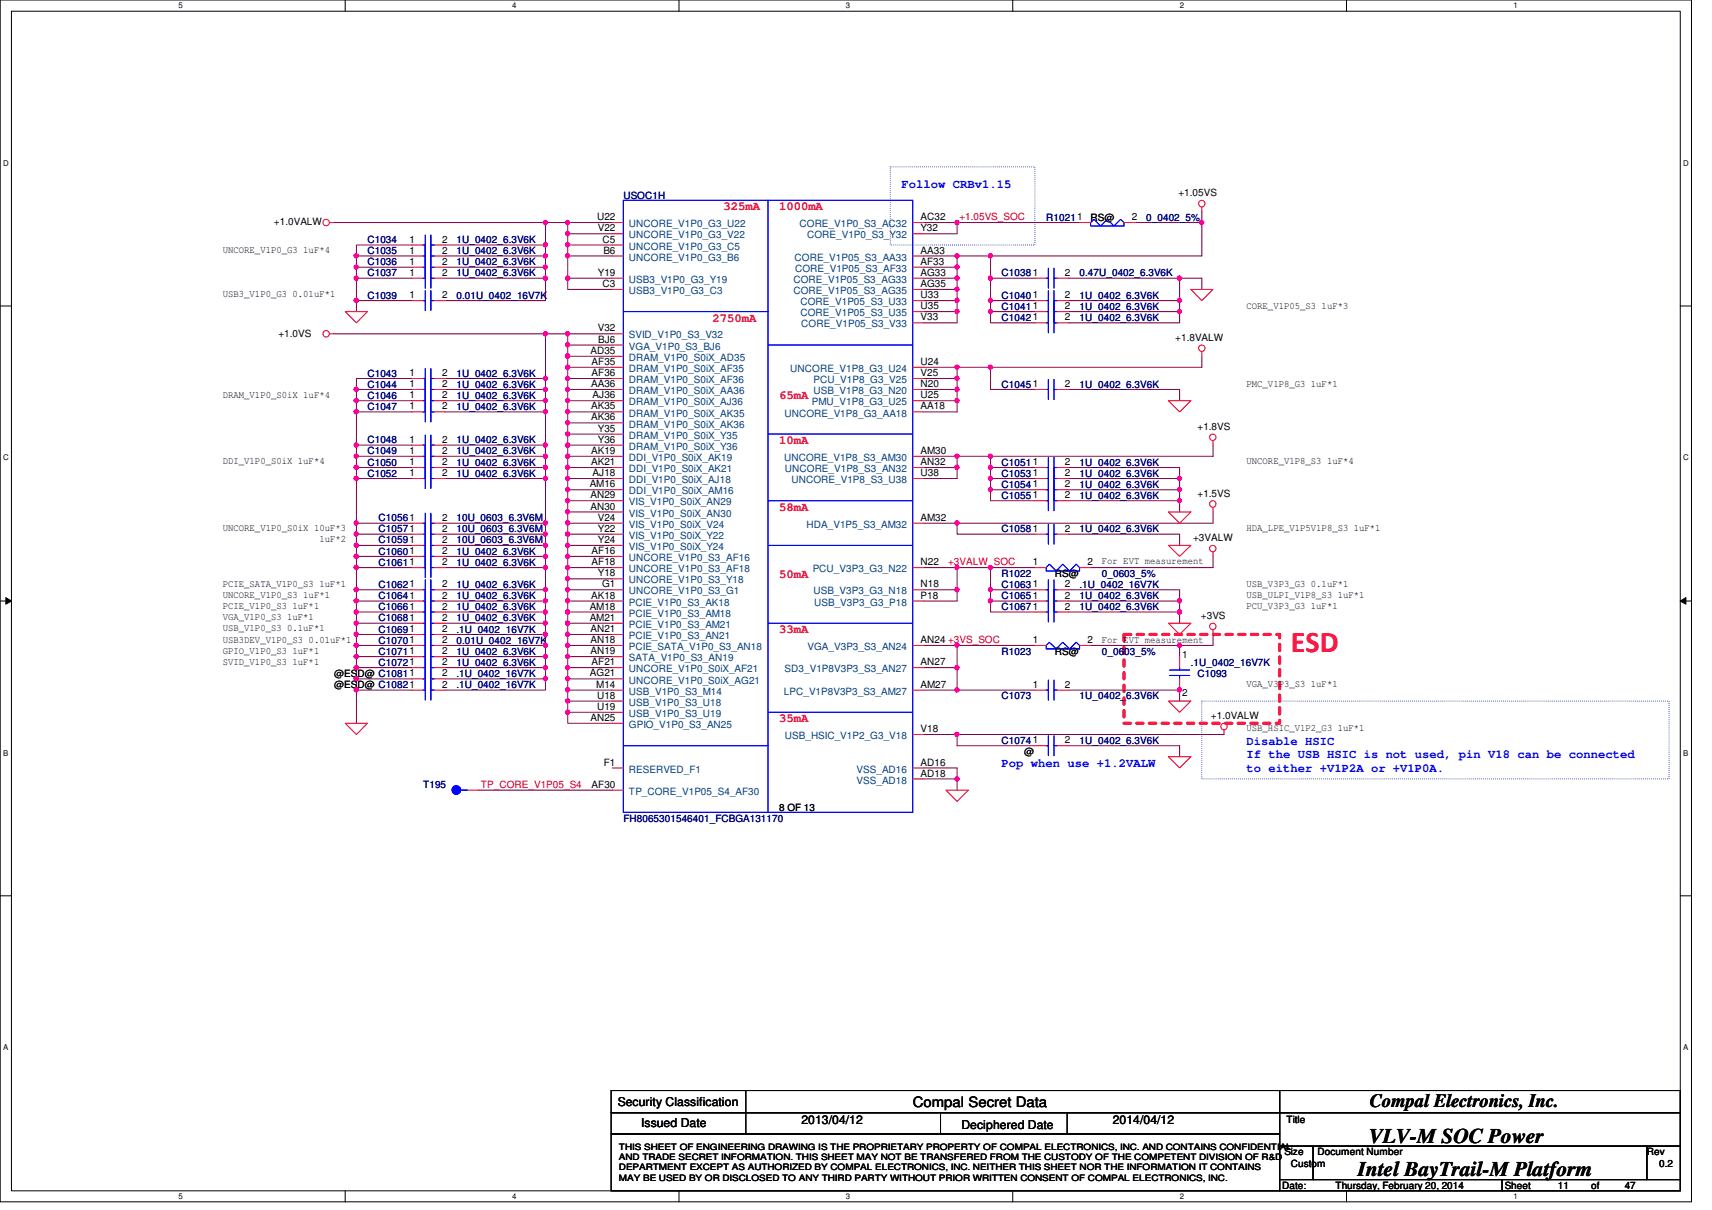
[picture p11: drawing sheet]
<svg xmlns="http://www.w3.org/2000/svg" width="297mm" height="210mm" viewBox="0 0 297 210" stroke-linecap="round" stroke-linejoin="round" font-family="sans-serif">
<defs><g id="words">
<text font-size="5.2" fill="#f00" x="224" y="113.1">ESD</text>
<g font-size="3.6">
<text x="237.5" y="198.3">VLV-M SOC Power</text>
<text x="235.6" y="204.1">Intel BayTrail-M Platform</text>
</g>
<text font-size="3.3" x="237.7" y="192.1">Compal Electronics, Inc.</text>
<text font-size="2.5" x="158.4" y="192">Compal Secret Data</text>
<g font-size="2.1" fill="#00f">
<text x="156.4" y="32.6">Follow CRBv1.15</text>
<text x="216.3" y="129.2">Disable HSIC</text>
<text x="216.3" y="131.5">If the USB HSIC is not used, pin V18 can be connected</text>
<text x="173.8" y="133">Pop when use +1.2VALW</text>
<text x="216.3" y="133.9">to either +V1P2A or +V1P0A.</text>
</g>
<g font-size="2.1" fill="#f00">
<text x="125.5" y="36.5">325mA</text>
<text x="135.2" y="36.5">1000mA</text>
<text x="123.6" y="55.8">2750mA</text>
<text x="135.2" y="69.3">65mA</text>
<text x="135.2" y="77">10mA</text>
<text x="135.2" y="88.6">58mA</text>
<text x="135.2" y="100.2">50mA</text>
<text x="135.2" y="109.9">33mA</text>
<text x="135.2" y="125.3">35mA</text>
</g>
<g font-size="2.1">
<text x="107.2" y="191.9">Security Classification</text>
<text x="111.2" y="195.6">Issued Date</text>
<text x="139.1" y="195">2013/04/12</text>
<text x="166.8" y="195.8">Deciphered Date</text>
<text x="193.1" y="195">2014/04/12</text>
</g>
<g font-size="1.7" fill="#000080">
<text x="108.2" y="34.5">USOC1H</text>
<text x="181.5" y="38.3">R10211</text>
<text x="198.9" y="38.3">0_0402_5%</text>
<text x="63.8" y="46">C1036</text>
<text x="63.8" y="44.1">C1035</text>
<text x="63.8" y="48">C1037</text>
<text x="63.8" y="42.2">C1034</text>
<text x="79.2" y="46">1U_0402_6.3V6K</text>
<text x="79.2" y="44.1">1U_0402_6.3V6K</text>
<text x="79.2" y="48">1U_0402_6.3V6K</text>
<text x="79.2" y="42.2">1U_0402_6.3V6K</text>
<text x="173.8" y="48">C10381</text>
<text x="187.3" y="48">0.47U_0402_6.3V6K</text>
<text x="63.8" y="51.8">C1039</text>
<text x="79.2" y="51.8">0.01U_0402_16V7K</text>
<text x="173.8" y="51.8">C10401</text>
<text x="173.8" y="53.8">C10411</text>
<text x="187.3" y="51.8">1U_0402_6.3V6K</text>
<text x="187.3" y="53.8">1U_0402_6.3V6K</text>
<text x="173.8" y="55.7">C10421</text>
<text x="187.3" y="55.7">1U_0402_6.3V6K</text>
<text x="63.8" y="65.3">C1043</text>
<text x="79.2" y="65.3">1U_0402_6.3V6K</text>
<text x="63.8" y="71.1">C1047</text>
<text x="63.8" y="67.3">C1044</text>
<text x="63.8" y="69.2">C1046</text>
<text x="79.2" y="71.1">1U_0402_6.3V6K</text>
<text x="79.2" y="67.3">1U_0402_6.3V6K</text>
<text x="79.2" y="69.2">1U_0402_6.3V6K</text>
<text x="173.8" y="67.3">C10451</text>
<text x="187.3" y="67.3">1U_0402_6.3V6K</text>
<text x="63.8" y="76.9">C1048</text>
<text x="79.2" y="76.9">1U_0402_6.3V6K</text>
<text x="63.8" y="78.8">C1049</text>
<text x="63.8" y="80.8">C1050</text>
<text x="63.8" y="82.7">C1052</text>
<text x="79.2" y="78.8">1U_0402_6.3V6K</text>
<text x="79.2" y="80.8">1U_0402_6.3V6K</text>
<text x="79.2" y="82.7">1U_0402_6.3V6K</text>
<text x="173.8" y="82.7">C10531</text>
<text x="173.8" y="80.8">C10511</text>
<text x="187.3" y="82.7">1U_0402_6.3V6K</text>
<text x="187.3" y="80.8">1U_0402_6.3V6K</text>
<text x="173.8" y="86.6">C10551</text>
<text x="173.8" y="84.6">C10541</text>
<text x="187.3" y="86.6">1U_0402_6.3V6K</text>
<text x="187.3" y="84.6">1U_0402_6.3V6K</text>
<text x="65.7" y="90.4">C10561</text>
<text x="65.7" y="92.4">C10571</text>
<text x="65.7" y="94.3">C10591</text>
<text x="79.2" y="90.4">10U_0603_6.3V6M</text>
<text x="79.2" y="92.4">10U_0603_6.3V6M</text>
<text x="79.2" y="94.3">10U_0603_6.3V6M</text>
<text x="173.8" y="92.4">C10581</text>
<text x="187.3" y="92.4">1U_0402_6.3V6K</text>
<text x="65.7" y="96.2">C10601</text>
<text x="65.7" y="98.1">C10611</text>
<text x="79.2" y="96.2">1U_0402_6.3V6K</text>
<text x="79.2" y="98.1">1U_0402_6.3V6K</text>
<text x="173.8" y="100.1">R1022</text>
<text x="191.2" y="100.1">0_0603_5%</text>
<text x="65.7" y="105.9">C10661</text>
<text x="65.7" y="103.9">C10641</text>
<text x="65.7" y="107.8">C10681</text>
<text x="65.7" y="102">C10621</text>
<text x="79.2" y="105.9">1U_0402_6.3V6K</text>
<text x="79.2" y="103.9">1U_0402_6.3V6K</text>
<text x="79.2" y="107.8">1U_0402_6.3V6K</text>
<text x="79.2" y="102">1U_0402_6.3V6K</text>
<text x="173.8" y="102">C10631</text>
<text x="173.8" y="103.9">C10651</text>
<text x="173.8" y="105.9">C10671</text>
<text x="187.3" y="102">.1U_0402_16V7K</text>
<text x="187.3" y="103.9">1U_0402_6.3V6K</text>
<text x="187.3" y="105.9">1U_0402_6.3V6K</text>
<text x="65.7" y="109.7">C10691</text>
<text x="65.7" y="111.7">C10701</text>
<text x="65.7" y="113.6">C10711</text>
<text x="79.2" y="109.7">.1U_0402_16V7K</text>
<text x="79.2" y="111.7">0.01U_0402_16V7K</text>
<text x="79.2" y="113.6">1U_0402_6.3V6K</text>
<text x="173.8" y="113.6">R1023</text>
<text x="191.2" y="113.6">0_0603_5%</text>
<text x="65.7" y="115.5">C10721</text>
<text x="79.2" y="117.4">.1U_0402_16V7K</text>
<text x="79.2" y="115.5">1U_0402_6.3V6K</text>
<text x="79.2" y="119.4">.1U_0402_16V7K</text>
<text x="206.6" y="115.5">.1U_0402_16V7K</text>
<text x="207.8" y="117.4">C1093</text>
<text x="173.8" y="121.3">C1073</text>
<text x="187.3" y="121.3">1U_0402_6.3V6K</text>
<text x="173.8" y="129">C10741</text>
<text x="187.3" y="129">1U_0402_6.3V6K</text>
<text x="73.4" y="136.7">T195</text>
<text x="108.2" y="142.5">FH8065301546401_FCBGA131170</text>
</g>
<g font-size="1.7">
<text x="204.5" y="34">+1.05VS</text>
<text x="47.5" y="39.1">+1.0VALW</text>
<text x="103.6" y="38.2">U22</text>
<text x="103.7" y="40.1">V22</text>
<text x="159.7" y="40.1">Y32</text>
<text x="159.7" y="38.2">AC32</text>
<text x="189.2" y="38.3">RS@</text>
<text x="196.4" y="38.2">2</text>
<text x="38.7" y="43.9">UNCORE_V1P0_G3 1uF*4</text>
<text x="71.1" y="45.9">1</text>
<text x="71.1" y="44">1</text>
<text x="71.1" y="47.8">1</text>
<text x="71.1" y="42.1">1</text>
<text x="76.7" y="45.9">2</text>
<text x="76.7" y="44">2</text>
<text x="76.7" y="47.8">2</text>
<text x="76.7" y="42.1">2</text>
<text x="103.8" y="47.8">Y19</text>
<text x="104.6" y="42.1">C5</text>
<text x="104.7" y="44">B6</text>
<text x="159.7" y="45.9">AF33</text>
<text x="159.7" y="47.8">AG33</text>
<text x="159.7" y="44">AA33</text>
<text x="184.8" y="47.8">2</text>
<text x="38.7" y="51.6">USB3_V1P0_G3 0.01uF*1</text>
<text x="71.1" y="51.7">1</text>
<text x="76.7" y="51.7">2</text>
<text x="104.6" y="49.8">C3</text>
<text x="159.7" y="51.7">U33</text>
<text x="159.7" y="53.6">U35</text>
<text x="159.7" y="49.8">AG35</text>
<text x="184.8" y="51.7">2</text>
<text x="184.8" y="53.6">2</text>
<text x="216.3" y="53.6">CORE_V1P05_S3 1uF*3</text>
<text x="48.3" y="58.4">+1.0VS</text>
<text x="103.7" y="57.5">V32</text>
<text x="103.8" y="59.4">BJ6</text>
<text x="159.7" y="55.6">V33</text>
<text x="184.8" y="55.6">2</text>
<text x="203.9" y="59.1">+1.8VALW</text>
<text x="71.1" y="65.2">1</text>
<text x="76.7" y="65.2">2</text>
<text x="102.4" y="61.4">AD35</text>
<text x="102.7" y="63.3">AF35</text>
<text x="102.7" y="65.2">AF36</text>
<text x="159.7" y="65.2">V25</text>
<text x="159.7" y="63.3">U24</text>
<text x="38.7" y="69">DRAM_V1P0_S0iX 1uF*4</text>
<text x="71.1" y="71">1</text>
<text x="71.1" y="67.1">1</text>
<text x="71.1" y="69.1">1</text>
<text x="76.7" y="71">2</text>
<text x="76.7" y="67.1">2</text>
<text x="76.7" y="69.1">2</text>
<text x="102.6" y="67.1">AA36</text>
<text x="102.6" y="71">AK35</text>
<text x="102.8" y="69.1">AJ36</text>
<text x="159.7" y="67.1">N20</text>
<text x="159.7" y="69.1">U25</text>
<text x="159.7" y="71">AA18</text>
<text x="184.8" y="67.1">2</text>
<text x="216.3" y="67.1">PMC_V1P8_G3 1uF*1</text>
<text x="71.1" y="76.8">1</text>
<text x="76.7" y="76.8">2</text>
<text x="102.6" y="72.9">AK36</text>
<text x="103.8" y="74.9">Y35</text>
<text x="103.8" y="76.8">Y36</text>
<text x="207.8" y="74.6">+1.8VS</text>
<text x="38.7" y="80.6">DDI_V1P0_S0iX 1uF*4</text>
<text x="71.1" y="78.7">1</text>
<text x="71.1" y="80.7">1</text>
<text x="71.1" y="82.6">1</text>
<text x="76.7" y="78.7">2</text>
<text x="76.7" y="80.7">2</text>
<text x="76.7" y="82.6">2</text>
<text x="102.6" y="78.7">AK19</text>
<text x="102.6" y="80.7">AK21</text>
<text x="102.8" y="82.6">AJ18</text>
<text x="159.7" y="82.6">U38</text>
<text x="159.7" y="80.7">AN32</text>
<text x="159.7" y="78.7">AM30</text>
<text x="184.8" y="82.6">2</text>
<text x="184.8" y="80.7">2</text>
<text x="216.3" y="80.6">UNCORE_V1P8_S3 1uF*4</text>
<text x="102.3" y="84.5">AM16</text>
<text x="102.4" y="86.4">AN29</text>
<text x="102.4" y="88.4">AN30</text>
<text x="184.8" y="86.4">2</text>
<text x="184.8" y="84.5">2</text>
<text x="207.8" y="86.2">+1.5VS</text>
<text x="38.7" y="92.2">UNCORE_V1P0_S0iX 10uF*3</text>
<text x="55.4" y="94">1uF*2</text>
<text x="76.7" y="90.3">2</text>
<text x="76.7" y="92.2">2</text>
<text x="76.7" y="94.2">2</text>
<text x="103.7" y="90.3">V24</text>
<text x="103.8" y="92.2">Y22</text>
<text x="103.8" y="94.2">Y24</text>
<text x="159.7" y="90.3">AM32</text>
<text x="184.8" y="92.2">2</text>
<text x="207" y="93.9">+3VALW</text>
<text x="216.3" y="92.2">HDA_LPE_V1P5V1P8_S3 1uF*1</text>
<text x="38.7" y="101.8">PCIE_SATA_V1P0_S3 1uF*1</text>
<text x="76.7" y="96.1">2</text>
<text x="76.7" y="98">2</text>
<text x="76.7" y="101.9">2</text>
<text x="102.7" y="96.1">AF16</text>
<text x="102.7" y="98">AF18</text>
<text x="103.8" y="100">Y18</text>
<text x="104.5" y="101.9">G1</text>
<text x="159.7" y="101.9">N18</text>
<text x="159.7" y="98">N22</text>
<text x="179.2" y="98">1</text>
<text x="183" y="100.1">RS@</text>
<text x="184.8" y="101.9">2</text>
<text x="188.7" y="98">2</text>
<text x="191.2" y="97.9">For EVT measurement</text>
<text x="216.3" y="101.8">USB_V3P3_G3 0.1uF*1</text>
<text x="38.7" y="103.7">UNCORE_V1P0_S3 1uF*1</text>
<text x="38.7" y="105.7">PCIE_V1P0_S3 1uF*1</text>
<text x="38.7" y="107.6">VGA_V1P0_S3 1uF*1</text>
<text x="76.7" y="105.7">2</text>
<text x="76.7" y="103.8">2</text>
<text x="76.7" y="107.7">2</text>
<text x="102.3" y="105.7">AM18</text>
<text x="102.3" y="107.7">AM21</text>
<text x="102.6" y="103.8">AK18</text>
<text x="159.7" y="103.8">P18</text>
<text x="184.8" y="103.8">2</text>
<text x="184.8" y="105.7">2</text>
<text x="208.4" y="107.4">+3VS</text>
<text x="216.3" y="103.7">USB_ULPI_V1P8_S3 1uF*1</text>
<text x="216.3" y="105.7">PCU_V3P3_G3 1uF*1</text>
<text x="38.7" y="109.5">USB_V1P0_S3 0.1uF*1</text>
<text x="38.7" y="111.5">USB3DEV_V1P0_S3 0.01uF*1</text>
<text x="38.7" y="113.4">GPIO_V1P0_S3 1uF*1</text>
<text x="76.7" y="109.6">2</text>
<text x="76.7" y="111.5">2</text>
<text x="76.7" y="113.5">2</text>
<text x="102.4" y="109.6">AN21</text>
<text x="102.4" y="111.5">AN18</text>
<text x="102.4" y="113.5">AN19</text>
<text x="159.7" y="111.5">AN24 +3VS_SOC</text>
<text x="179.2" y="111.5">1</text>
<text x="183" y="113.6">RS@</text>
<text x="188.7" y="111.5">2</text>
<text x="191.2" y="111.5">For EVT measurement</text>
<text x="38.7" y="115.3">SVID_V1P0_S3 1uF*1</text>
<text x="58" y="117.4">@ESD@ C10811</text>
<text x="58" y="119.4">@ESD@ C10821</text>
<text x="76.7" y="117.3">2</text>
<text x="76.7" y="115.4">2</text>
<text x="76.7" y="119.3">2</text>
<text x="102.4" y="117.3">AG21</text>
<text x="102.7" y="115.4">AF21</text>
<text x="103.5" y="119.3">M14</text>
<text x="159.7" y="119.3">AM27</text>
<text x="159.7" y="115.4">AN27</text>
<text x="179.2" y="119.3">1</text>
<text x="184.8" y="119.3">2</text>
<text x="205.1" y="114.1">1</text>
<text x="216.3" y="119.2">VGA_V3P3_S3 1uF*1</text>
<text x="102.4" y="125.1">AN25</text>
<text x="103.6" y="123.1">U19</text>
<text x="103.6" y="121.2">U18</text>
<text x="205.1" y="120.7">2</text>
<text x="210.1" y="124.8">+1.0VALW</text>
<text x="159.7" y="127">V18</text>
<text x="177.7" y="131">@</text>
<text x="184.8" y="128.9">2</text>
<text x="216.3" y="126.9">USB_HSIC_V1P2_G3 1uF*1</text>
<text x="102.7" y="136.7">AF30</text>
<text x="104.8" y="132.8">F1</text>
<text x="159.7" y="132.8">AD16</text>
<text x="159.7" y="134.7">AD18</text>
<text x="135.2" y="140.6">8 OF 13</text>
<text x="223.2" y="194.9">Title</text>
<text x="222.8" y="200.4">Size</text>
<text x="224" y="202.4">Custom</text>
<text x="228.6" y="200.4">Document Number</text>
<text x="285.7" y="200.4">Rev</text>
<text x="287.9" y="202.4">0.2</text>
<text x="222.5" y="206.2">Date:</text>
<text x="231.7" y="206.2">Thursday, February 20, 2014</text>
<text x="261.1" y="206.2">Sheet</text>
<text x="270.3" y="206.2">11</text>
<text x="276.1" y="206.2">of</text>
<text x="281.9" y="206.2">47</text>
</g>
<g font-size="1.7" fill="#004080">
<text x="109.1" y="39.4">UNCORE_V1P0_G3_U22</text>
<text x="109.1" y="41.4">UNCORE_V1P0_G3_V22</text>
<text x="138.7" y="39.4">CORE_V1P0_S3_AC32</text>
<text x="140" y="41.4">CORE_V1P0_S3_Y32</text>
<text x="109.1" y="43.3">UNCORE_V1P0_G3_C5</text>
<text x="109.1" y="45.2">UNCORE_V1P0_G3_B6</text>
<text x="137.9" y="45.2">CORE_V1P05_S3_AA33</text>
<text x="138" y="47.2">CORE_V1P05_S3_AF33</text>
<text x="109.1" y="49.1">USB3_V1P0_G3_Y19</text>
<text x="109.1" y="51">USB3_V1P0_G3_C3</text>
<text x="137.7" y="49.1">CORE_V1P05_S3_AG33</text>
<text x="137.7" y="51">CORE_V1P05_S3_AG35</text>
<text x="138.9" y="53">CORE_V1P05_S3_U33</text>
<text x="109.1" y="58.7">SVID_V1P0_S3_V32</text>
<text x="138.9" y="54.9">CORE_V1P05_S3_U35</text>
<text x="139" y="56.8">CORE_V1P05_S3_V33</text>
<text x="109.1" y="60.7">VGA_V1P0_S3_BJ6</text>
<text x="109.1" y="62.6">DRAM_V1P0_S0iX_AD35</text>
<text x="109.1" y="64.5">DRAM_V1P0_S0iX_AF35</text>
<text x="137.1" y="64.5">UNCORE_V1P8_G3_U24</text>
<text x="109.1" y="66.5">DRAM_V1P0_S0iX_AF36</text>
<text x="109.1" y="68.4">DRAM_V1P0_S0iX_AA36</text>
<text x="109.1" y="70.3">DRAM_V1P0_S0iX_AJ36</text>
<text x="140.9" y="70.3">PMU_V1P8_G3_U25</text>
<text x="141.1" y="66.5">PCU_V1P8_G3_V25</text>
<text x="141.1" y="68.4">USB_V1P8_G3_N20</text>
<text x="109.1" y="72.3">DRAM_V1P0_S0iX_AK35</text>
<text x="109.1" y="74.2">DRAM_V1P0_S0iX_AK36</text>
<text x="109.1" y="76.1">DRAM_V1P0_S0iX_Y35</text>
<text x="136.1" y="72.3">UNCORE_V1P8_G3_AA18</text>
<text x="109.1" y="78">DRAM_V1P0_S0iX_Y36</text>
<text x="109.1" y="80">DDI_V1P0_S0iX_AK19</text>
<text x="109.1" y="81.9">DDI_V1P0_S0iX_AK21</text>
<text x="109.1" y="83.8">DDI_V1P0_S0iX_AJ18</text>
<text x="136.1" y="80">UNCORE_V1P8_S3_AM30</text>
<text x="136.2" y="81.9">UNCORE_V1P8_S3_AN32</text>
<text x="137.3" y="83.8">UNCORE_V1P8_S3_U38</text>
<text x="109.1" y="85.8">DDI_V1P0_S0iX_AM16</text>
<text x="109.1" y="87.7">VIS_V1P0_S0iX_AN29</text>
<text x="109.1" y="89.6">VIS_V1P0_S0iX_AN30</text>
<text x="109.1" y="91.6">VIS_V1P0_S0iX_V24</text>
<text x="109.1" y="93.5">VIS_V1P0_S0iX_Y22</text>
<text x="109.1" y="95.4">VIS_V1P0_S0iX_Y24</text>
<text x="140" y="91.6">HDA_V1P5_S3_AM32</text>
<text x="109.1" y="97.3">UNCORE_V1P0_S3_AF16</text>
<text x="109.1" y="99.3">UNCORE_V1P0_S3_AF18</text>
<text x="109.1" y="101.2">UNCORE_V1P0_S3_Y18</text>
<text x="141" y="99.3">PCU_V3P3_G3_N22</text>
<text x="109.1" y="103.1">UNCORE_V1P0_S3_G1</text>
<text x="109.1" y="105.1">PCIE_V1P0_S3_AK18</text>
<text x="109.1" y="107">PCIE_V1P0_S3_AM18</text>
<text x="141.1" y="103.1">USB_V3P3_G3_N18</text>
<text x="141.3" y="105.1">USB_V3P3_G3_P18</text>
<text x="109.1" y="108.9">PCIE_V1P0_S3_AM21</text>
<text x="109.1" y="110.9">PCIE_V1P0_S3_AN21</text>
<text x="109.1" y="112.8">PCIE_SATA_V1P0_S3_AN18</text>
<text x="140.1" y="112.8">VGA_V3P3_S3_AN24</text>
<text x="109.1" y="114.7">SATA_V1P0_S3_AN19</text>
<text x="109.1" y="116.6">UNCORE_V1P0_S0iX_AF21</text>
<text x="109.1" y="118.6">UNCORE_V1P0_S0iX_AG21</text>
<text x="136.1" y="116.6">SD3_V1P8V3P3_S3_AN27</text>
<text x="109.1" y="124.4">USB_V1P0_S3_U19</text>
<text x="109.1" y="120.5">USB_V1P0_S3_M14</text>
<text x="109.1" y="122.4">USB_V1P0_S3_U18</text>
<text x="136" y="120.5">LPC_V1P8V3P3_S3_AM27</text>
<text x="109.1" y="126.3">GPIO_V1P0_S3_AN25</text>
<text x="136.2" y="128.2">USB_HSIC_V1P2_G3_V18</text>
<text x="109.1" y="134">RESERVED_F1</text>
<text x="109.1" y="137.9">TP_CORE_V1P05_S4_AF30</text>
<text x="148.6" y="134">VSS_AD16</text>
<text x="148.6" y="135.9">VSS_AD18</text>
</g>
<g font-size="1.7" fill="#f00">
<text x="166.5" y="38.2">+1.05VS_SOC</text>
<text x="164.5" y="98.1">+3VALW_SOC</text>
<text x="83.4" y="136.7">TP_CORE_V1P05_S4</text>
</g>
<g font-size="1.5">
<text x="107.4" y="199.5">THIS SHEET OF ENGINEERING DRAWING IS THE PROPRIETARY PROPERTY OF COMPAL ELECTRONICS, INC. AND CONTAINS CONFIDENTIAL</text>
<text x="107.4" y="201.3">AND TRADE SECRET INFORMATION. THIS SHEET MAY NOT BE TRANSFERED FROM THE CUSTODY OF THE COMPETENT DIVISION OF R&amp;D</text>
<text x="107.4" y="203">DEPARTMENT EXCEPT AS AUTHORIZED BY COMPAL ELECTRONICS, INC. NEITHER THIS SHEET NOR THE INFORMATION IT CONTAINS</text>
<text x="107.4" y="204.8">MAY BE USED BY OR DISCLOSED TO ANY THIRD PARTY WITHOUT PRIOR WRITTEN CONSENT OF COMPAL ELECTRONICS, INC.</text>
</g>
<g font-size="1.4">
<text x="30.9" y="1.4">5</text>
<text x="88.9" y="1.4">4</text>
<text x="146.8" y="1.4">3</text>
<text x="204.7" y="1.4">2</text>
<text x="262.6" y="1.4">1</text>
<text x=".5" y="28.7">D</text>
<text x="292.1" y="28.7">D</text>
<text x=".5" y="79.9">C</text>
<text x="292.1" y="79.9">C</text>
<text x=".5" y="131.1">B</text>
<text x="292.1" y="131.1">B</text>
<text x=".5" y="182.2">A</text>
<text x="292.1" y="182.2">A</text>
<text x="30.9" y="208">5</text>
<text x="88.9" y="208">4</text>
<text x="146.8" y="208">3</text>
<text x="204.7" y="208">2</text>
<text x="262.6" y="208">1</text>
</g>
</g></defs>
<path d="M0 0h293.5v208.5h-293.5zM2 1.9h289.5v204.7h-289.5z" fill="none" stroke="#000" stroke-width=".17"/>
<g fill="#fff">
<path d="M30.9 .2h.8v1.5h-.8z"/>
<path d="M30.9 206.8h.8v1.5h-.8z"/>
</g>
<path d="M59.9 0v1.9M59.9 206.6v1.9" fill="none" stroke="#000" stroke-width=".17"/>
<g fill="#fff">
<path d="M88.9 .2h.7v1.5h-.7z"/>
<path d="M88.9 206.8h.7v1.5h-.7z"/>
</g>
<path d="M117.8 0v1.9M117.8 206.6v1.9" fill="none" stroke="#000" stroke-width=".17"/>
<g fill="#fff">
<path d="M146.8 .2h.7v1.5h-.7z"/>
<path d="M146.8 206.8h.7v1.5h-.7z"/>
</g>
<path d="M175.7 0v1.9M175.7 206.6v1.9" fill="none" stroke="#000" stroke-width=".17"/>
<g fill="#fff">
<path d="M204.7 .2h.7v1.5h-.7z"/>
<path d="M204.7 206.8h.7v1.5h-.7z"/>
</g>
<path d="M233.6 0v1.9M233.6 206.6v1.9" fill="none" stroke="#000" stroke-width=".17"/>
<g fill="#fff">
<path d="M262.6 .2h.7v1.5h-.7z"/>
<path d="M262.6 206.8h.7v1.5h-.7z"/>
<path d="M.5 27.5h1v1.5h-1z"/>
<path d="M292 27.5h1v1.5h-1z"/>
<path d="M.5 78.7h1v1.5h-1z"/>
<path d="M292 78.7h1v1.5h-1z"/>
</g>
<path d="M0 53.1h2M291.5 53.1h2" fill="none" stroke="#000" stroke-width=".17"/>
<g fill="#fff">
<path d="M.5 129.8h.9v1.6h-.9z"/>
<path d="M292 129.8h.9v1.6h-.9z"/>
</g>
<path d="M0 104.3h2M1 103.7l1 .6-1 .5zM291.5 104.3l1-.6v1.1zM291.5 104.3h2" fill="none" stroke="#000" stroke-width=".17"/>
<path d="M1 103.7l1 .6-1 .5zM291.5 104.3l1-.6v1.1z" fill="#000"/>
<g fill="#fff">
<path d="M.5 181h.9v1.5h-.9z"/>
<path d="M292 181h.9v1.5h-.9z"/>
</g>
<path d="M0 155.4h2M291.5 155.4h2" fill="none" stroke="#000" stroke-width=".17"/>
<path d="M154.5 29h25.1v13.5h-25.1zM208.5 121.6h81.1v13.5h-81.1z" fill="none" stroke="#00f" stroke-width=".17" stroke-dasharray="0 .3"/>
<path d="M195 110.1h27v15.4h-27z" fill="none" stroke="#f00" stroke-width=".55" stroke-dasharray="1.1 1.1"/>
<path d="M98.5 38.6h7.7M98.5 44.4h7.7M98.5 42.5h7.7" fill="none" stroke="#800040" stroke-width=".17"/>
<circle cx="98.5" cy="42.5" r=".38" fill="#f0f"/>
<circle cx="98.5" cy="42.5" r=".38" fill="none" stroke="#f0f" stroke-width=".17"/>
<path d="M98.5 40.6h7.7" fill="none" stroke="#800040" stroke-width=".17"/>
<circle cx="98.5" cy="40.5" r=".37" fill="#f0f"/>
<circle cx="98.5" cy="40.5" r=".37" fill="none" stroke="#f0f" stroke-width=".17"/>
<path d="M98.5 38.6v5.8M106.2 48.3h-7.7v1.9" fill="none" stroke="#800040" stroke-width=".17"/>
<circle cx="98.5" cy="48.3" r=".38" fill="#f0f"/>
<circle cx="98.5" cy="48.3" r=".38" fill="none" stroke="#f0f" stroke-width=".17"/>
<path d="M98.5 50.2h7.7M160.3 79.2h5.8v1.9h-5.8M166.1 63.7h5.8M208.5 61.8v1.9M160.3 90.8h5.8M160.3 83h5.8M166.1 98.5h5.8" fill="none" stroke="#800040" stroke-width=".17"/>
<circle cx="166" cy="98.4" r=".37" fill="#f0f"/>
<circle cx="166" cy="98.4" r=".37" fill="none" stroke="#f0f" stroke-width=".17"/>
<path d="M210.5 96.5v2h-21.3M160.3 104.3h5.8M160.3 112h5.8M160.3 115.8h5.8M160.3 119.7h5.8M160.3 102.3h5.8M160.3 133.2h5.8M160.3 127.4h5.8M160.3 135.1h5.8" fill="none" stroke="#800040" stroke-width=".17"/>
<circle cx="166" cy="135.1" r=".38" fill="#f0f"/>
<circle cx="166" cy="135.1" r=".38" fill="none" stroke="#f0f" stroke-width=".17"/>
<path d="M166.1 135.1v2M212.4 127.4h-46.3v2" fill="none" stroke="#800040" stroke-width=".17"/>
<circle cx="166" cy="127.4" r=".37" fill="#f0f"/>
<circle cx="166" cy="127.4" r=".37" fill="none" stroke="#f0f" stroke-width=".17"/>
<path d="M160.3 65.7h5.8M210.5 88.8v2M166.1 129.4h13.5M185.4 129.4h19.3v1.9" fill="none" stroke="#800040" stroke-width=".17"/>
<circle cx="166" cy="65.6" r=".37" fill="#f0f"/>
<circle cx="166" cy="65.6" r=".37" fill="none" stroke="#f0f" stroke-width=".17"/>
<path d="M57.9 38.6h36.7M166.1 65.7v1.9M166.1 133.2v1.9" fill="none" stroke="#800040" stroke-width=".17"/>
<circle cx="94.6" cy="38.6" r=".38" fill="#f0f"/>
<circle cx="94.6" cy="38.6" r=".38" fill="none" stroke="#f0f" stroke-width=".17"/>
<path d="M166.1 115.8v3.9M210.5 110.1v1.9h-5.8" fill="none" stroke="#800040" stroke-width=".17"/>
<circle cx="166" cy="115.8" r=".38" fill="#f0f"/>
<circle cx="166" cy="115.8" r=".38" fill="none" stroke="#f0f" stroke-width=".17"/>
<circle cx="166" cy="119.7" r=".38" fill="#f0f"/>
<circle cx="166" cy="119.7" r=".38" fill="none" stroke="#f0f" stroke-width=".17"/>
<path d="M179.6 112h-13.5v3.8" fill="none" stroke="#800040" stroke-width=".17"/>
<circle cx="166" cy="111.9" r=".37" fill="#f0f"/>
<circle cx="166" cy="111.9" r=".37" fill="none" stroke="#f0f" stroke-width=".17"/>
<path d="M166.1 69.5v2h-5.8M160.3 98.5h5.8v3.8" fill="none" stroke="#800040" stroke-width=".17"/>
<circle cx="166" cy="69.5" r=".37" fill="#f0f"/>
<circle cx="166" cy="69.5" r=".37" fill="none" stroke="#f0f" stroke-width=".17"/>
<path d="M160.3 63.7h5.8M160.3 67.6h5.8" fill="none" stroke="#800040" stroke-width=".17"/>
<circle cx="166" cy="67.6" r=".38" fill="#f0f"/>
<circle cx="166" cy="67.6" r=".38" fill="none" stroke="#f0f" stroke-width=".17"/>
<path d="M166.1 63.7v2" fill="none" stroke="#800040" stroke-width=".17"/>
<circle cx="166" cy="63.7" r=".37" fill="#f0f"/>
<circle cx="166" cy="63.7" r=".37" fill="none" stroke="#f0f" stroke-width=".17"/>
<path d="M98.5 59.9v1.9M166.1 67.6v1.9h-5.8" fill="none" stroke="#800040" stroke-width=".17"/>
<circle cx="98.5" cy="61.8" r=".38" fill="#f0f"/>
<circle cx="98.5" cy="61.8" r=".38" fill="none" stroke="#f0f" stroke-width=".17"/>
<path d="M57.9 57.9h36.7" fill="none" stroke="#800040" stroke-width=".17"/>
<circle cx="94.6" cy="57.9" r=".38" fill="#f0f"/>
<circle cx="94.6" cy="57.9" r=".38" fill="none" stroke="#f0f" stroke-width=".17"/>
<path d="M98.5 63.7v2" fill="none" stroke="#800040" stroke-width=".17"/>
<circle cx="98.5" cy="63.7" r=".37" fill="#f0f"/>
<circle cx="98.5" cy="63.7" r=".37" fill="none" stroke="#f0f" stroke-width=".17"/>
<path d="M98.5 73.4v1.9" fill="none" stroke="#800040" stroke-width=".17"/>
<circle cx="98.5" cy="75.3" r=".37" fill="#f0f"/>
<circle cx="98.5" cy="75.3" r=".37" fill="none" stroke="#f0f" stroke-width=".17"/>
<path d="M98.5 86.9v1.9M98.5 119.7v1.9" fill="none" stroke="#800040" stroke-width=".17"/>
<circle cx="98.5" cy="88.8" r=".37" fill="#f0f"/>
<circle cx="98.5" cy="88.8" r=".37" fill="none" stroke="#f0f" stroke-width=".17"/>
<circle cx="98.5" cy="86.9" r=".38" fill="#f0f"/>
<circle cx="98.5" cy="86.9" r=".38" fill="none" stroke="#f0f" stroke-width=".17"/>
<path d="M98.5 79.2v1.9M98.5 94.6v1.9M98.5 94.6h7.7M106.2 92.7h-7.7v1.9" fill="none" stroke="#800040" stroke-width=".17"/>
<circle cx="98.5" cy="96.5" r=".38" fill="#f0f"/>
<circle cx="98.5" cy="96.5" r=".38" fill="none" stroke="#f0f" stroke-width=".17"/>
<circle cx="98.5" cy="94.6" r=".37" fill="#f0f"/>
<circle cx="98.5" cy="94.6" r=".37" fill="none" stroke="#f0f" stroke-width=".17"/>
<path d="M98.5 77.2v2h7.7M106.2 98.5h-7.7v1.9" fill="none" stroke="#800040" stroke-width=".17"/>
<circle cx="98.5" cy="79.1" r=".37" fill="#f0f"/>
<circle cx="98.5" cy="79.1" r=".37" fill="none" stroke="#f0f" stroke-width=".17"/>
<path d="M98.5 57.9h7.7M98.5 59.9h7.7M98.5 63.7h7.7M106.2 85h-7.7v1.9h7.7M98.5 108.1v2" fill="none" stroke="#800040" stroke-width=".17"/>
<circle cx="98.5" cy="59.8" r=".37" fill="#f0f"/>
<circle cx="98.5" cy="59.8" r=".37" fill="none" stroke="#f0f" stroke-width=".17"/>
<path d="M106.2 67.6h-7.7v1.9" fill="none" stroke="#800040" stroke-width=".17"/>
<circle cx="98.5" cy="69.5" r=".37" fill="#f0f"/>
<circle cx="98.5" cy="69.5" r=".37" fill="none" stroke="#f0f" stroke-width=".17"/>
<path d="M98.5 71.5v1.9h7.7M98.5 69.5h7.7" fill="none" stroke="#800040" stroke-width=".17"/>
<circle cx="98.5" cy="73.3" r=".37" fill="#f0f"/>
<circle cx="98.5" cy="73.3" r=".37" fill="none" stroke="#f0f" stroke-width=".17"/>
<circle cx="98.5" cy="71.4" r=".38" fill="#f0f"/>
<circle cx="98.5" cy="71.4" r=".38" fill="none" stroke="#f0f" stroke-width=".17"/>
<path d="M98.5 71.5h7.7M98.5 77.2h7.7M98.5 83h7.7M98.5 106.2h7.7" fill="none" stroke="#800040" stroke-width=".17"/>
<circle cx="98.5" cy="106.2" r=".38" fill="#f0f"/>
<circle cx="98.5" cy="106.2" r=".38" fill="none" stroke="#f0f" stroke-width=".17"/>
<path d="M98.5 106.2v1.9h7.7" fill="none" stroke="#800040" stroke-width=".17"/>
<circle cx="98.5" cy="108.1" r=".37" fill="#f0f"/>
<circle cx="98.5" cy="108.1" r=".37" fill="none" stroke="#f0f" stroke-width=".17"/>
<path d="M98.5 113.9h7.7M98.5 115.8h7.7M106.2 117.8h-7.7v1.9h7.7M106.2 123.6h-7.7v1.9h7.7" fill="none" stroke="#800040" stroke-width=".17"/>
<circle cx="98.5" cy="119.7" r=".38" fill="#f0f"/>
<circle cx="98.5" cy="119.7" r=".38" fill="none" stroke="#f0f" stroke-width=".17"/>
<circle cx="98.5" cy="117.7" r=".37" fill="#f0f"/>
<circle cx="98.5" cy="117.7" r=".37" fill="none" stroke="#f0f" stroke-width=".17"/>
<path d="M98.5 110.1v1.9" fill="none" stroke="#800040" stroke-width=".17"/>
<circle cx="98.5" cy="111.9" r=".37" fill="#f0f"/>
<circle cx="98.5" cy="111.9" r=".37" fill="none" stroke="#f0f" stroke-width=".17"/>
<path d="M98.5 113.9v1.9" fill="none" stroke="#800040" stroke-width=".17"/>
<circle cx="98.5" cy="115.8" r=".38" fill="#f0f"/>
<circle cx="98.5" cy="115.8" r=".38" fill="none" stroke="#f0f" stroke-width=".17"/>
<circle cx="98.5" cy="113.9" r=".37" fill="#f0f"/>
<circle cx="98.5" cy="113.9" r=".37" fill="none" stroke="#f0f" stroke-width=".17"/>
<path d="M98.5 69.5v2M98.5 83v2M98.5 115.8v2" fill="none" stroke="#800040" stroke-width=".17"/>
<circle cx="98.5" cy="84.9" r=".37" fill="#f0f"/>
<circle cx="98.5" cy="84.9" r=".37" fill="none" stroke="#f0f" stroke-width=".17"/>
<circle cx="98.5" cy="83" r=".37" fill="#f0f"/>
<circle cx="98.5" cy="83" r=".37" fill="none" stroke="#f0f" stroke-width=".17"/>
<path d="M98.5 57.9v2" fill="none" stroke="#800040" stroke-width=".17"/>
<circle cx="98.5" cy="57.9" r=".38" fill="#f0f"/>
<circle cx="98.5" cy="57.9" r=".38" fill="none" stroke="#f0f" stroke-width=".17"/>
<path d="M106.2 75.3h-7.7v1.9" fill="none" stroke="#800040" stroke-width=".17"/>
<circle cx="98.5" cy="77.2" r=".38" fill="#f0f"/>
<circle cx="98.5" cy="77.2" r=".38" fill="none" stroke="#f0f" stroke-width=".17"/>
<path d="M98.5 65.7h7.7" fill="none" stroke="#800040" stroke-width=".17"/>
<circle cx="98.5" cy="65.6" r=".37" fill="#f0f"/>
<circle cx="98.5" cy="65.6" r=".37" fill="none" stroke="#f0f" stroke-width=".17"/>
<path d="M98.5 65.7v1.9" fill="none" stroke="#800040" stroke-width=".17"/>
<circle cx="98.5" cy="67.6" r=".38" fill="#f0f"/>
<circle cx="98.5" cy="67.6" r=".38" fill="none" stroke="#f0f" stroke-width=".17"/>
<path d="M106.2 88.8h-7.7v2M106.2 96.5h-7.7v2" fill="none" stroke="#800040" stroke-width=".17"/>
<circle cx="98.5" cy="98.4" r=".37" fill="#f0f"/>
<circle cx="98.5" cy="98.4" r=".37" fill="none" stroke="#f0f" stroke-width=".17"/>
<path d="M98.5 100.4h7.7" fill="none" stroke="#800040" stroke-width=".17"/>
<circle cx="98.5" cy="100.4" r=".38" fill="#f0f"/>
<circle cx="98.5" cy="100.4" r=".38" fill="none" stroke="#f0f" stroke-width=".17"/>
<path d="M98.5 100.4v1.9M98.5 110.1h7.7M106.2 104.3h-7.7v1.9" fill="none" stroke="#800040" stroke-width=".17"/>
<circle cx="98.5" cy="110" r=".38" fill="#f0f"/>
<circle cx="98.5" cy="110" r=".38" fill="none" stroke="#f0f" stroke-width=".17"/>
<path d="M106.2 121.6h-7.7v2" fill="none" stroke="#800040" stroke-width=".17"/>
<circle cx="98.5" cy="123.5" r=".37" fill="#f0f"/>
<circle cx="98.5" cy="123.5" r=".37" fill="none" stroke="#f0f" stroke-width=".17"/>
<circle cx="98.5" cy="121.6" r=".37" fill="#f0f"/>
<circle cx="98.5" cy="121.6" r=".37" fill="none" stroke="#f0f" stroke-width=".17"/>
<path d="M98.5 44.4v3.9" fill="none" stroke="#800040" stroke-width=".17"/>
<circle cx="98.5" cy="44.4" r=".37" fill="#f0f"/>
<circle cx="98.5" cy="44.4" r=".37" fill="none" stroke="#f0f" stroke-width=".17"/>
<path d="M98.5 102.3h7.7M83.1 137.1h23.1" fill="none" stroke="#800040" stroke-width=".17"/>
<circle cx="98.5" cy="102.3" r=".37" fill="#f0f"/>
<circle cx="98.5" cy="102.3" r=".37" fill="none" stroke="#f0f" stroke-width=".17"/>
<path d="M98.5 102.3v2" fill="none" stroke="#800040" stroke-width=".17"/>
<circle cx="98.5" cy="104.2" r=".37" fill="#f0f"/>
<circle cx="98.5" cy="104.2" r=".37" fill="none" stroke="#f0f" stroke-width=".17"/>
<path d="M98.5 90.8h7.7M106.2 112h-7.7v1.9" fill="none" stroke="#800040" stroke-width=".17"/>
<circle cx="98.5" cy="90.7" r=".38" fill="#f0f"/>
<circle cx="98.5" cy="90.7" r=".38" fill="none" stroke="#f0f" stroke-width=".17"/>
<path d="M98.5 90.8v1.9" fill="none" stroke="#800040" stroke-width=".17"/>
<circle cx="98.5" cy="92.6" r=".37" fill="#f0f"/>
<circle cx="98.5" cy="92.6" r=".37" fill="none" stroke="#f0f" stroke-width=".17"/>
<path d="M106.2 81.1h-7.7v1.9" fill="none" stroke="#800040" stroke-width=".17"/>
<circle cx="98.5" cy="81.1" r=".38" fill="#f0f"/>
<circle cx="98.5" cy="81.1" r=".38" fill="none" stroke="#f0f" stroke-width=".17"/>
<path d="M197 38.6h11.5M208.5 36.7v1.9M208.5 38.6v5.8M106.2 61.8h-7.7v1.9" fill="none" stroke="#800040" stroke-width=".17"/>
<circle cx="208.5" cy="38.6" r=".38" fill="#f0f"/>
<circle cx="208.5" cy="38.6" r=".38" fill="none" stroke="#f0f" stroke-width=".17"/>
<path d="M166.1 81.1v1.9" fill="none" stroke="#800040" stroke-width=".17"/>
<circle cx="166" cy="81.1" r=".38" fill="#f0f"/>
<circle cx="166" cy="81.1" r=".38" fill="none" stroke="#f0f" stroke-width=".17"/>
<path d="M160.3 56h5.8M160.3 54.1h5.8" fill="none" stroke="#800040" stroke-width=".17"/>
<circle cx="166" cy="54" r=".37" fill="#f0f"/>
<circle cx="166" cy="54" r=".37" fill="none" stroke="#f0f" stroke-width=".17"/>
<path d="M160.3 52.2h5.8M160.3 50.2h5.8M160.3 48.3h5.8M160.3 44.4h5.8v2h-5.8" fill="none" stroke="#800040" stroke-width=".17"/>
<circle cx="166" cy="46.3" r=".37" fill="#f0f"/>
<circle cx="166" cy="46.3" r=".37" fill="none" stroke="#f0f" stroke-width=".17"/>
<path d="M166.1 46.4v3.8" fill="none" stroke="#800040" stroke-width=".17"/>
<circle cx="166" cy="50.2" r=".37" fill="#f0f"/>
<circle cx="166" cy="50.2" r=".37" fill="none" stroke="#f0f" stroke-width=".17"/>
<circle cx="166" cy="48.3" r=".38" fill="#f0f"/>
<circle cx="166" cy="48.3" r=".38" fill="none" stroke="#f0f" stroke-width=".17"/>
<path d="M166.1 50.2v2" fill="none" stroke="#800040" stroke-width=".17"/>
<circle cx="166" cy="52.1" r=".38" fill="#f0f"/>
<circle cx="166" cy="52.1" r=".38" fill="none" stroke="#f0f" stroke-width=".17"/>
<path d="M166.1 52.2v3.8M166.1 44.4h5.8" fill="none" stroke="#800040" stroke-width=".17"/>
<circle cx="166" cy="44.4" r=".37" fill="#f0f"/>
<circle cx="166" cy="44.4" r=".37" fill="none" stroke="#f0f" stroke-width=".17"/>
<path d="M160.3 38.6h5.8M166.1 38.6v2h-5.8M166.1 38.6h21.2" fill="none" stroke="#800040" stroke-width=".17"/>
<circle cx="166" cy="38.6" r=".38" fill="#f0f"/>
<circle cx="166" cy="38.6" r=".38" fill="none" stroke="#f0f" stroke-width=".17"/>
<path d="M185.4 48.3h19.3M208.5 44.4h-36.6v3.9h7.7M208.5 48.3v1.9" fill="none" stroke="#800040" stroke-width=".17"/>
<circle cx="171.8" cy="44.4" r=".37" fill="#f0f"/>
<circle cx="171.8" cy="44.4" r=".37" fill="none" stroke="#f0f" stroke-width=".17"/>
<path d="M166.1 79.2h5.8" fill="none" stroke="#800040" stroke-width=".17"/>
<circle cx="166" cy="79.1" r=".37" fill="#f0f"/>
<circle cx="166" cy="79.1" r=".37" fill="none" stroke="#f0f" stroke-width=".17"/>
<path d="M77.3 67.6h17.3M94.6 65.7v3.8M210.5 77.2v2" fill="none" stroke="#800040" stroke-width=".17"/>
<circle cx="94.6" cy="67.6" r=".38" fill="#f0f"/>
<circle cx="94.6" cy="67.6" r=".38" fill="none" stroke="#f0f" stroke-width=".17"/>
<path d="M77.3 65.7h17.3M94.6 69.5v2" fill="none" stroke="#800040" stroke-width=".17"/>
<circle cx="94.6" cy="65.6" r=".37" fill="#f0f"/>
<circle cx="94.6" cy="65.6" r=".37" fill="none" stroke="#f0f" stroke-width=".17"/>
<path d="M77.3 69.5h17.3" fill="none" stroke="#800040" stroke-width=".17"/>
<circle cx="94.6" cy="69.5" r=".37" fill="#f0f"/>
<circle cx="94.6" cy="69.5" r=".37" fill="none" stroke="#f0f" stroke-width=".17"/>
<path d="M71.5 65.7h-9.7v1.9M77.3 71.5h17.3" fill="none" stroke="#800040" stroke-width=".17"/>
<circle cx="61.8" cy="67.6" r=".38" fill="#f0f"/>
<circle cx="61.8" cy="67.6" r=".38" fill="none" stroke="#f0f" stroke-width=".17"/>
<path d="M71.5 67.6h-9.7v1.9" fill="none" stroke="#800040" stroke-width=".17"/>
<circle cx="61.8" cy="69.5" r=".37" fill="#f0f"/>
<circle cx="61.8" cy="69.5" r=".37" fill="none" stroke="#f0f" stroke-width=".17"/>
<path d="M71.5 69.5h-9.7v2M71.5 71.5h-9.7v5.7" fill="none" stroke="#800040" stroke-width=".17"/>
<circle cx="61.8" cy="71.4" r=".38" fill="#f0f"/>
<circle cx="61.8" cy="71.4" r=".38" fill="none" stroke="#f0f" stroke-width=".17"/>
<circle cx="61.8" cy="77.2" r=".38" fill="#f0f"/>
<circle cx="61.8" cy="77.2" r=".38" fill="none" stroke="#f0f" stroke-width=".17"/>
<path d="M98.5 57.9h-3.9v7.8M94.6 71.5v5.7h-17.3" fill="none" stroke="#800040" stroke-width=".17"/>
<circle cx="94.6" cy="77.2" r=".38" fill="#f0f"/>
<circle cx="94.6" cy="77.2" r=".38" fill="none" stroke="#f0f" stroke-width=".17"/>
<circle cx="94.6" cy="71.4" r=".38" fill="#f0f"/>
<circle cx="94.6" cy="71.4" r=".38" fill="none" stroke="#f0f" stroke-width=".17"/>
<path d="M94.6 77.2v2h-17.3" fill="none" stroke="#800040" stroke-width=".17"/>
<circle cx="94.6" cy="79.1" r=".37" fill="#f0f"/>
<circle cx="94.6" cy="79.1" r=".37" fill="none" stroke="#f0f" stroke-width=".17"/>
<path d="M71.5 77.2h-9.7v2M71.5 79.2h-9.7v1.9M94.6 79.2v1.9h-17.3" fill="none" stroke="#800040" stroke-width=".17"/>
<circle cx="61.8" cy="79.1" r=".37" fill="#f0f"/>
<circle cx="61.8" cy="79.1" r=".37" fill="none" stroke="#f0f" stroke-width=".17"/>
<circle cx="61.8" cy="81.1" r=".38" fill="#f0f"/>
<circle cx="61.8" cy="81.1" r=".38" fill="none" stroke="#f0f" stroke-width=".17"/>
<path d="M61.8 83v7.8h9.7M71.5 81.1h-9.7v1.9h9.7" fill="none" stroke="#800040" stroke-width=".17"/>
<circle cx="61.8" cy="90.7" r=".38" fill="#f0f"/>
<circle cx="61.8" cy="90.7" r=".38" fill="none" stroke="#f0f" stroke-width=".17"/>
<circle cx="61.8" cy="83" r=".37" fill="#f0f"/>
<circle cx="61.8" cy="83" r=".37" fill="none" stroke="#f0f" stroke-width=".17"/>
<path d="M61.8 90.8v1.9h9.7" fill="none" stroke="#800040" stroke-width=".17"/>
<circle cx="61.8" cy="92.6" r=".37" fill="#f0f"/>
<circle cx="61.8" cy="92.6" r=".37" fill="none" stroke="#f0f" stroke-width=".17"/>
<path d="M61.8 92.7v1.9h9.7M61.8 94.6v1.9h9.7" fill="none" stroke="#800040" stroke-width=".17"/>
<circle cx="61.8" cy="96.5" r=".38" fill="#f0f"/>
<circle cx="61.8" cy="96.5" r=".38" fill="none" stroke="#f0f" stroke-width=".17"/>
<circle cx="61.8" cy="94.6" r=".37" fill="#f0f"/>
<circle cx="61.8" cy="94.6" r=".37" fill="none" stroke="#f0f" stroke-width=".17"/>
<path d="M61.8 98.5h9.7" fill="none" stroke="#800040" stroke-width=".17"/>
<circle cx="61.8" cy="98.4" r=".37" fill="#f0f"/>
<circle cx="61.8" cy="98.4" r=".37" fill="none" stroke="#f0f" stroke-width=".17"/>
<path d="M61.8 96.5v2M77.3 83h17.3" fill="none" stroke="#800040" stroke-width=".17"/>
<circle cx="94.6" cy="83" r=".37" fill="#f0f"/>
<circle cx="94.6" cy="83" r=".37" fill="none" stroke="#f0f" stroke-width=".17"/>
<path d="M94.6 81.1v1.9" fill="none" stroke="#800040" stroke-width=".17"/>
<circle cx="94.6" cy="81.1" r=".38" fill="#f0f"/>
<circle cx="94.6" cy="81.1" r=".38" fill="none" stroke="#f0f" stroke-width=".17"/>
<path d="M77.3 90.8h17.3" fill="none" stroke="#800040" stroke-width=".17"/>
<circle cx="94.6" cy="90.7" r=".38" fill="#f0f"/>
<circle cx="94.6" cy="90.7" r=".38" fill="none" stroke="#f0f" stroke-width=".17"/>
<path d="M94.6 90.8v1.9h-17.3" fill="none" stroke="#800040" stroke-width=".17"/>
<circle cx="94.6" cy="92.6" r=".37" fill="#f0f"/>
<circle cx="94.6" cy="92.6" r=".37" fill="none" stroke="#f0f" stroke-width=".17"/>
<path d="M77.3 94.6h17.3M94.6 92.7v1.9M94.6 94.6v1.9h-17.3" fill="none" stroke="#800040" stroke-width=".17"/>
<circle cx="94.6" cy="96.5" r=".38" fill="#f0f"/>
<circle cx="94.6" cy="96.5" r=".38" fill="none" stroke="#f0f" stroke-width=".17"/>
<circle cx="94.6" cy="94.6" r=".37" fill="#f0f"/>
<circle cx="94.6" cy="94.6" r=".37" fill="none" stroke="#f0f" stroke-width=".17"/>
<path d="M94.6 96.5v2h-17.3" fill="none" stroke="#800040" stroke-width=".17"/>
<circle cx="94.6" cy="98.4" r=".37" fill="#f0f"/>
<circle cx="94.6" cy="98.4" r=".37" fill="none" stroke="#f0f" stroke-width=".17"/>
<path d="M171.9 48.3v3.9h7.7" fill="none" stroke="#800040" stroke-width=".17"/>
<circle cx="171.8" cy="52.1" r=".38" fill="#f0f"/>
<circle cx="171.8" cy="52.1" r=".38" fill="none" stroke="#f0f" stroke-width=".17"/>
<circle cx="171.8" cy="48.3" r=".38" fill="#f0f"/>
<circle cx="171.8" cy="48.3" r=".38" fill="none" stroke="#f0f" stroke-width=".17"/>
<path d="M171.9 54.1h7.7" fill="none" stroke="#800040" stroke-width=".17"/>
<circle cx="171.8" cy="54" r=".37" fill="#f0f"/>
<circle cx="171.8" cy="54" r=".37" fill="none" stroke="#f0f" stroke-width=".17"/>
<path d="M171.9 52.2v3.8h7.7M204.7 48.3v3.9h-19.3" fill="none" stroke="#800040" stroke-width=".17"/>
<circle cx="204.6" cy="52.1" r=".38" fill="#f0f"/>
<circle cx="204.6" cy="52.1" r=".38" fill="none" stroke="#f0f" stroke-width=".17"/>
<circle cx="204.6" cy="48.3" r=".38" fill="#f0f"/>
<circle cx="204.6" cy="48.3" r=".38" fill="none" stroke="#f0f" stroke-width=".17"/>
<path d="M204.7 48.3h3.8M204.7 52.2v1.9h-19.3" fill="none" stroke="#800040" stroke-width=".17"/>
<circle cx="204.6" cy="54" r=".37" fill="#f0f"/>
<circle cx="204.6" cy="54" r=".37" fill="none" stroke="#f0f" stroke-width=".17"/>
<path d="M204.7 54.1v1.9h-19.3M61.8 98.5v3.8h9.7M61.8 102.3v2" fill="none" stroke="#800040" stroke-width=".17"/>
<circle cx="61.8" cy="102.3" r=".37" fill="#f0f"/>
<circle cx="61.8" cy="102.3" r=".37" fill="none" stroke="#f0f" stroke-width=".17"/>
<circle cx="61.8" cy="104.2" r=".37" fill="#f0f"/>
<circle cx="61.8" cy="104.2" r=".37" fill="none" stroke="#f0f" stroke-width=".17"/>
<path d="M71.5 104.3h-9.7v1.9h9.7" fill="none" stroke="#800040" stroke-width=".17"/>
<circle cx="61.8" cy="106.2" r=".38" fill="#f0f"/>
<circle cx="61.8" cy="106.2" r=".38" fill="none" stroke="#f0f" stroke-width=".17"/>
<path d="M61.8 106.2v1.9h9.7" fill="none" stroke="#800040" stroke-width=".17"/>
<circle cx="61.8" cy="108.1" r=".37" fill="#f0f"/>
<circle cx="61.8" cy="108.1" r=".37" fill="none" stroke="#f0f" stroke-width=".17"/>
<path d="M61.8 108.1v2h9.7M61.8 110.1v1.9" fill="none" stroke="#800040" stroke-width=".17"/>
<circle cx="61.8" cy="110" r=".38" fill="#f0f"/>
<circle cx="61.8" cy="110" r=".38" fill="none" stroke="#f0f" stroke-width=".17"/>
<circle cx="61.8" cy="111.9" r=".37" fill="#f0f"/>
<circle cx="61.8" cy="111.9" r=".37" fill="none" stroke="#f0f" stroke-width=".17"/>
<path d="M71.5 112h-9.7v1.9" fill="none" stroke="#800040" stroke-width=".17"/>
<circle cx="61.8" cy="113.9" r=".37" fill="#f0f"/>
<circle cx="61.8" cy="113.9" r=".37" fill="none" stroke="#f0f" stroke-width=".17"/>
<path d="M71.5 113.9h-9.7v1.9" fill="none" stroke="#800040" stroke-width=".17"/>
<circle cx="61.8" cy="115.8" r=".38" fill="#f0f"/>
<circle cx="61.8" cy="115.8" r=".38" fill="none" stroke="#f0f" stroke-width=".17"/>
<path d="M94.6 98.5v3.8M61.8 115.8h9.7M77.3 115.8h17.3M77.3 113.9h17.3" fill="none" stroke="#800040" stroke-width=".17"/>
<circle cx="94.6" cy="113.9" r=".37" fill="#f0f"/>
<circle cx="94.6" cy="113.9" r=".37" fill="none" stroke="#f0f" stroke-width=".17"/>
<path d="M77.3 112h17.3v3.8" fill="none" stroke="#800040" stroke-width=".17"/>
<circle cx="94.6" cy="111.9" r=".37" fill="#f0f"/>
<circle cx="94.6" cy="111.9" r=".37" fill="none" stroke="#f0f" stroke-width=".17"/>
<path d="M77.3 110.1h17.3" fill="none" stroke="#800040" stroke-width=".17"/>
<circle cx="94.6" cy="110" r=".38" fill="#f0f"/>
<circle cx="94.6" cy="110" r=".38" fill="none" stroke="#f0f" stroke-width=".17"/>
<path d="M77.3 108.1h17.3v3.9" fill="none" stroke="#800040" stroke-width=".17"/>
<circle cx="94.6" cy="108.1" r=".37" fill="#f0f"/>
<circle cx="94.6" cy="108.1" r=".37" fill="none" stroke="#f0f" stroke-width=".17"/>
<path d="M77.3 106.2h17.3v1.9M77.3 104.3h17.3v1.9" fill="none" stroke="#800040" stroke-width=".17"/>
<circle cx="94.6" cy="104.2" r=".37" fill="#f0f"/>
<circle cx="94.6" cy="104.2" r=".37" fill="none" stroke="#f0f" stroke-width=".17"/>
<circle cx="94.6" cy="106.2" r=".38" fill="#f0f"/>
<circle cx="94.6" cy="106.2" r=".38" fill="none" stroke="#f0f" stroke-width=".17"/>
<path d="M77.3 102.3h17.3v2" fill="none" stroke="#800040" stroke-width=".17"/>
<circle cx="94.6" cy="102.3" r=".37" fill="#f0f"/>
<circle cx="94.6" cy="102.3" r=".37" fill="none" stroke="#f0f" stroke-width=".17"/>
<path d="M61.8 119.7v5.8" fill="none" stroke="#800040" stroke-width=".17"/>
<circle cx="61.8" cy="119.7" r=".38" fill="#f0f"/>
<circle cx="61.8" cy="119.7" r=".38" fill="none" stroke="#f0f" stroke-width=".17"/>
<path d="M77.3 42.5h17.3" fill="none" stroke="#800040" stroke-width=".17"/>
<circle cx="94.6" cy="42.5" r=".38" fill="#f0f"/>
<circle cx="94.6" cy="42.5" r=".38" fill="none" stroke="#f0f" stroke-width=".17"/>
<path d="M98.5 38.6h-3.9v3.9" fill="none" stroke="#800040" stroke-width=".17"/>
<circle cx="98.5" cy="38.6" r=".38" fill="#f0f"/>
<circle cx="98.5" cy="38.6" r=".38" fill="none" stroke="#f0f" stroke-width=".17"/>
<path d="M94.6 42.5v1.9h-17.3M94.6 44.4v2h-17.3" fill="none" stroke="#800040" stroke-width=".17"/>
<circle cx="94.6" cy="44.4" r=".37" fill="#f0f"/>
<circle cx="94.6" cy="44.4" r=".37" fill="none" stroke="#f0f" stroke-width=".17"/>
<path d="M94.6 46.4v1.9h-17.3" fill="none" stroke="#800040" stroke-width=".17"/>
<circle cx="94.6" cy="46.3" r=".37" fill="#f0f"/>
<circle cx="94.6" cy="46.3" r=".37" fill="none" stroke="#f0f" stroke-width=".17"/>
<path d="M94.6 48.3v3.9h-17.3" fill="none" stroke="#800040" stroke-width=".17"/>
<circle cx="94.6" cy="48.3" r=".38" fill="#f0f"/>
<circle cx="94.6" cy="48.3" r=".38" fill="none" stroke="#f0f" stroke-width=".17"/>
<path d="M71.5 42.5h-9.7v1.9h9.7" fill="none" stroke="#800040" stroke-width=".17"/>
<circle cx="61.8" cy="44.4" r=".37" fill="#f0f"/>
<circle cx="61.8" cy="44.4" r=".37" fill="none" stroke="#f0f" stroke-width=".17"/>
<path d="M61.8 44.4v2M71.5 46.4h-9.7v1.9" fill="none" stroke="#800040" stroke-width=".17"/>
<circle cx="61.8" cy="46.3" r=".37" fill="#f0f"/>
<circle cx="61.8" cy="46.3" r=".37" fill="none" stroke="#f0f" stroke-width=".17"/>
<path d="M71.5 48.3h-9.7v3.9" fill="none" stroke="#800040" stroke-width=".17"/>
<circle cx="61.8" cy="48.3" r=".38" fill="#f0f"/>
<circle cx="61.8" cy="48.3" r=".38" fill="none" stroke="#f0f" stroke-width=".17"/>
<circle cx="61.8" cy="52.1" r=".38" fill="#f0f"/>
<circle cx="61.8" cy="52.1" r=".38" fill="none" stroke="#f0f" stroke-width=".17"/>
<path d="M71.5 52.2h-9.7v1.9M210.5 90.8h-44.4v1.9h13.5M166.1 119.7h13.5M185.4 119.7h19.3" fill="none" stroke="#800040" stroke-width=".17"/>
<circle cx="166" cy="90.7" r=".38" fill="#f0f"/>
<circle cx="166" cy="90.7" r=".38" fill="none" stroke="#f0f" stroke-width=".17"/>
<path d="M171.9 79.2h38.6M171.9 81.1h7.7M185.4 92.7h19.3v1.9" fill="none" stroke="#800040" stroke-width=".17"/>
<circle cx="171.8" cy="79.1" r=".37" fill="#f0f"/>
<circle cx="171.8" cy="79.1" r=".37" fill="none" stroke="#f0f" stroke-width=".17"/>
<path d="M171.9 81.1v1.9h7.7" fill="none" stroke="#800040" stroke-width=".17"/>
<circle cx="171.8" cy="83" r=".37" fill="#f0f"/>
<circle cx="171.8" cy="83" r=".37" fill="none" stroke="#f0f" stroke-width=".17"/>
<path d="M171.9 83v2h7.7" fill="none" stroke="#800040" stroke-width=".17"/>
<circle cx="171.8" cy="84.9" r=".37" fill="#f0f"/>
<circle cx="171.8" cy="84.9" r=".37" fill="none" stroke="#f0f" stroke-width=".17"/>
<path d="M171.9 85v1.9h7.7M185.4 81.1h19.3v1.9M185.4 86.9h19.3" fill="none" stroke="#800040" stroke-width=".17"/>
<circle cx="204.6" cy="86.9" r=".38" fill="#f0f"/>
<circle cx="204.6" cy="86.9" r=".38" fill="none" stroke="#f0f" stroke-width=".17"/>
<path d="M185.4 85h19.3" fill="none" stroke="#800040" stroke-width=".17"/>
<circle cx="204.6" cy="84.9" r=".37" fill="#f0f"/>
<circle cx="204.6" cy="84.9" r=".37" fill="none" stroke="#f0f" stroke-width=".17"/>
<path d="M185.4 83h19.3M204.7 85v1.9" fill="none" stroke="#800040" stroke-width=".17"/>
<circle cx="204.6" cy="83" r=".37" fill="#f0f"/>
<circle cx="204.6" cy="83" r=".37" fill="none" stroke="#f0f" stroke-width=".17"/>
<path d="M204.7 83v2M204.7 86.9v1.9M166.1 102.3v2M185.4 102.3h19.3v2" fill="none" stroke="#800040" stroke-width=".17"/>
<circle cx="166" cy="102.3" r=".37" fill="#f0f"/>
<circle cx="166" cy="102.3" r=".37" fill="none" stroke="#f0f" stroke-width=".17"/>
<path d="M185.4 104.3h19.3" fill="none" stroke="#800040" stroke-width=".17"/>
<circle cx="204.6" cy="104.2" r=".37" fill="#f0f"/>
<circle cx="204.6" cy="104.2" r=".37" fill="none" stroke="#f0f" stroke-width=".17"/>
<path d="M171.9 79.2v1.9M204.7 104.3v1.9" fill="none" stroke="#800040" stroke-width=".17"/>
<circle cx="171.8" cy="81.1" r=".38" fill="#f0f"/>
<circle cx="171.8" cy="81.1" r=".38" fill="none" stroke="#f0f" stroke-width=".17"/>
<path d="M208.5 63.7h-36.6v3.9h7.7" fill="none" stroke="#800040" stroke-width=".17"/>
<circle cx="171.8" cy="63.7" r=".37" fill="#f0f"/>
<circle cx="171.8" cy="63.7" r=".37" fill="none" stroke="#f0f" stroke-width=".17"/>
<path d="M185.4 67.6h19.3v1.9M185.4 106.2h19.3v1.9" fill="none" stroke="#800040" stroke-width=".17"/>
<circle cx="204.6" cy="106.2" r=".38" fill="#f0f"/>
<circle cx="204.6" cy="106.2" r=".38" fill="none" stroke="#f0f" stroke-width=".17"/>
<path d="M179.6 104.3h-7.7v1.9h7.7" fill="none" stroke="#800040" stroke-width=".17"/>
<circle cx="171.8" cy="104.2" r=".37" fill="#f0f"/>
<circle cx="171.8" cy="104.2" r=".37" fill="none" stroke="#f0f" stroke-width=".17"/>
<path d="M179.6 102.3h-7.7v2" fill="none" stroke="#800040" stroke-width=".17"/>
<circle cx="171.8" cy="102.3" r=".37" fill="#f0f"/>
<circle cx="171.8" cy="102.3" r=".37" fill="none" stroke="#f0f" stroke-width=".17"/>
<path d="M179.6 98.5h-7.7v3.8" fill="none" stroke="#800040" stroke-width=".17"/>
<circle cx="171.8" cy="98.4" r=".37" fill="#f0f"/>
<circle cx="171.8" cy="98.4" r=".37" fill="none" stroke="#f0f" stroke-width=".17"/>
<path d="M94.6 83v7.8M77.3 117.8h17.3" fill="none" stroke="#800040" stroke-width=".17"/>
<circle cx="94.6" cy="117.7" r=".37" fill="#f0f"/>
<circle cx="94.6" cy="117.7" r=".37" fill="none" stroke="#f0f" stroke-width=".17"/>
<path d="M61.8 115.8v2h9.7M94.6 115.8v2" fill="none" stroke="#800040" stroke-width=".17"/>
<circle cx="94.6" cy="115.8" r=".38" fill="#f0f"/>
<circle cx="94.6" cy="115.8" r=".38" fill="none" stroke="#f0f" stroke-width=".17"/>
<path d="M61.8 117.8v1.9h9.7" fill="none" stroke="#800040" stroke-width=".17"/>
<circle cx="61.8" cy="117.7" r=".37" fill="#f0f"/>
<circle cx="61.8" cy="117.7" r=".37" fill="none" stroke="#f0f" stroke-width=".17"/>
<path d="M94.6 117.8v1.9h-17.3M204.7 112v1.9" fill="none" stroke="#800040" stroke-width=".17"/>
<circle cx="204.6" cy="111.9" r=".37" fill="#f0f"/>
<circle cx="204.6" cy="111.9" r=".37" fill="none" stroke="#f0f" stroke-width=".17"/>
<path d="M189.2 112h15.5M204.7 119.7v1.9" fill="none" stroke="#800040" stroke-width=".17"/>
<circle cx="204.6" cy="119.7" r=".38" fill="#f0f"/>
<circle cx="204.6" cy="119.7" r=".38" fill="none" stroke="#f0f" stroke-width=".17"/>
<g fill="none" stroke="#f00" stroke-width=".17">
<path d="M57.2 38.6h.7M106.2 38.6h2M158.4 38.6h1.9M187.3 38.6h1.9M195 38.6h2M208.5 35.9v.8M57.2 57.9h.7M59.9 54.1h3.8l-1.9 1.9zM71.5 46.4h1.9M71.5 44.4h1.9M75.3 46.4h2M75.3 44.4h2"/>
<path d="M106.2 57.9h2M106.2 59.9h2M106.2 40.6h2M106.2 42.5h2M106.2 44.4h2M106.2 48.3h2M106.2 50.2h2M158.4 40.6h1.9M158.4 44.4h1.9M158.4 46.4h1.9M158.4 48.3h1.9M158.4 50.2h1.9"/>
<path d="M158.4 52.2h1.9M158.4 54.1h1.9M158.4 56h1.9M179.6 52.2h1.9M183.4 52.2h2M206.6 50.2h3.9l-2 2zM71.5 79.2h1.9M71.5 65.7h1.9M71.5 71.5h1.9M71.5 77.2h1.9M71.5 67.6h1.9M75.3 79.2h2"/>
<path d="M75.3 65.7h2M75.3 71.5h2M75.3 77.2h2M75.3 67.6h2M106.2 61.8h2M106.2 63.7h2M106.2 65.7h2M106.2 67.6h2M106.2 69.5h2M106.2 71.5h2M106.2 73.4h2M106.2 75.3h2"/>
<path d="M106.2 77.2h2M106.2 79.2h2M158.4 63.7h1.9M158.4 65.7h1.9M158.4 67.6h1.9M158.4 69.5h1.9M158.4 71.5h1.9M158.4 79.2h1.9M179.6 67.6h1.9M183.4 67.6h2M202.7 69.5h3.9l-1.9 2zM208.5 61v.8"/>
<path d="M210.5 76.5v.7M71.5 96.5h1.9M71.5 81.1h1.9M71.5 90.8h1.9M71.5 92.7h1.9M71.5 94.6h1.9M75.3 96.5h2M75.3 81.1h2M75.3 90.8h2M75.3 92.7h2M75.3 94.6h2M106.2 81.1h2"/>
<path d="M106.2 83h2M106.2 85h2M106.2 86.9h2M106.2 88.8h2M106.2 90.8h2M106.2 92.7h2M106.2 94.6h2M106.2 96.5h2M106.2 98.5h2M158.4 81.1h1.9M158.4 83h1.9M158.4 90.8h1.9"/>
<path d="M158.4 98.5h1.9M179.6 86.9h1.9M179.6 83h1.9M179.6 85h1.9M179.6 92.7h1.9M183.4 86.9h2M183.4 83h2M183.4 85h2M183.4 92.7h2M202.7 94.6h3.9l-1.9 1.9zM202.7 88.8h3.9l-1.9 2zM210.5 95.8v.7"/>
<path d="M210.5 88v.8M71.5 106.2h1.9M71.5 104.3h1.9M71.5 110.1h1.9M71.5 117.8h1.9M71.5 112h1.9M71.5 115.8h1.9M71.5 119.7h1.9M75.3 106.2h2M75.3 104.3h2M75.3 110.1h2M75.3 117.8h2"/>
<path d="M75.3 112h2M75.3 115.8h2M75.3 119.7h2M106.2 100.4h2M106.2 102.3h2M106.2 104.3h2M106.2 106.2h2M106.2 108.1h2M106.2 110.1h2M106.2 112h2M106.2 113.9h2M106.2 115.8h2"/>
<path d="M106.2 117.8h2M106.2 119.7h2M158.4 102.3h1.9M158.4 104.3h1.9M158.4 112h1.9M158.4 115.8h1.9M158.4 119.7h1.9M179.6 119.7h1.9M179.6 102.3h1.9M179.6 104.3h1.9M183.4 119.7h2M183.4 102.3h2"/>
<path d="M183.4 104.3h2M202.7 108.1h3.9l-1.9 2zM204.7 113.9v1.9M204.7 117.8v1.9M210.5 109.3v.8M59.9 125.5h3.8l-1.9 1.9zM106.2 123.6h2M106.2 125.5h2M106.2 133.2h2M106.2 137.1h2M106.2 121.6h2M158.4 127.4h1.9"/>
<path d="M158.4 133.2h1.9M158.4 135.1h1.9M164.1 137.1h3.9l-1.9 1.9zM202.7 131.3h3.9l-1.9 1.9zM202.7 121.6h3.9l-1.9 2zM212.4 126.7v.7"/>
<circle cx="56.6" cy="38.6" r=".56"/>
<circle cx="208.5" cy="35.3" r=".56"/>
<circle cx="56.6" cy="57.9" r=".56"/>
<circle cx="208.5" cy="60.4" r=".56"/>
<circle cx="210.4" cy="75.9" r=".56"/>
<circle cx="210.4" cy="87.4" r=".56"/>
<circle cx="210.4" cy="95.2" r=".56"/>
<circle cx="210.4" cy="108.7" r=".56"/>
<circle cx="212.4" cy="126" r=".56"/>
</g>
<g fill="none" stroke="#000" stroke-width=".17">
<path d="M106 189.2h116v3.8h-116zM106 193h116v3.7h-116zM106 196.7h116v9.9h-116zM129.4 189.2v7.5M163.2 193v3.7M185.2 193v3.7M222 189.2h69.5v3.8h-69.5zM222 193h69.5v5.8h-69.5zM222 198.8h5.8v5.8h-5.8zM227.8 198.8h57.9v5.8h-57.9zM285.7 198.8h5.8v5.8h-5.8zM222 204.6h38.6v2h-38.6z"/>
<path d="M260.6 204.6h30.9v2h-30.9z"/>
</g>
<g fill="none" stroke="#00f" stroke-width=".17">
<path d="M108.2 34.8h50.2v106.1h-50.2zM133.3 34.8v106.1M189.2 38.6l.6-.5 1.2 1.1 1.1-1.1 1.2 1.1 1.1-1.1 .6 .5v.6h-5.8zM73.4 46.4h.4M73.4 44.4h.4M73.8 44.6v3.5M73.8 42.7v3.4M74.8 44.6v3.5M74.8 42.7v3.4M74.8 46.4h.5M74.8 44.4h.5M108.2 54.1h25.1"/>
<path d="M133.3 59.9h25.1M181.5 52.2h.4M181.9 50.4v3.5M182.9 50.4v3.5M182.9 52.2h.5M73.4 79.2h.4M73.4 65.7h.4M73.4 71.5h.4M73.4 77.2h.4M73.4 67.6h.4M73.8 77.4v3.5M73.8 63.9v3.5"/>
<path d="M73.8 69.7v3.5M73.8 75.5v3.4M73.8 79.4v3.4M73.8 65.8v3.5M74.8 77.4v3.5M74.8 63.9v3.5M74.8 69.7v3.5M74.8 75.5v3.4M74.8 79.4v3.4M74.8 65.8v3.5M74.8 79.2h.5M74.8 65.7h.5"/>
<path d="M74.8 71.5h.5M74.8 77.2h.5M74.8 67.6h.5M133.3 75.3h25.1M181.5 67.6h.4M181.9 65.8v3.5M182.9 65.8v3.5M182.9 67.6h.5M73.4 96.5h.4M73.4 81.1h.4M73.4 90.8h.4M73.4 92.7h.4"/>
<path d="M73.4 94.6h.4M73.8 94.8v3.5M73.8 89v3.5M73.8 90.9v3.5M73.8 92.9v3.4M74.8 94.8v3.5M74.8 89v3.5M74.8 90.9v3.5M74.8 92.9v3.4M74.8 96.5h.5M74.8 81.1h.5M74.8 90.8h.5"/>
<path d="M74.8 92.7h.5M74.8 94.6h.5M133.3 94.6h25.1M133.3 86.9h25.1M181.5 86.9h.4M181.5 83h.4M181.5 85h.4M181.5 92.7h.4M181.9 85.1v3.5M181.9 81.3v3.4M181.9 83.2v3.5M181.9 90.9v3.5"/>
<path d="M182.9 85.1v3.5M182.9 81.3v3.4M182.9 83.2v3.5M182.9 90.9v3.5M182.9 86.9h.5M182.9 83h.5M182.9 85h.5M182.9 92.7h.5M73.4 106.2h.4M73.4 104.3h.4M73.4 110.1h.4M73.4 117.8h.4"/>
<path d="M73.4 112h.4M73.4 115.8h.4M73.4 119.7h.4M73.8 104.4v3.5M73.8 102.5v3.5M73.8 108.3v3.5M73.8 116v3.5M73.8 110.2v3.5M73.8 114.1v3.5M73.8 118v3.4M74.8 104.4v3.5M74.8 102.5v3.5"/>
<path d="M74.8 108.3v3.5M74.8 116v3.5M74.8 110.2v3.5M74.8 114.1v3.5M74.8 118v3.4M74.8 106.2h.5M74.8 104.3h.5M74.8 110.1h.5M74.8 117.8h.5M74.8 112h.5M74.8 115.8h.5M74.8 119.7h.5"/>
<path d="M133.3 108.1h25.1M181.5 119.7h.4M181.5 102.3h.4M181.5 104.3h.4M181.9 118v3.4M181.9 100.6v3.5M181.9 102.5v3.5M182.9 118v3.4M182.9 100.6v3.5M182.9 102.5v3.5M182.9 119.7h.5M182.9 102.3h.5"/>
<path d="M182.9 104.3h.5M202.9 117.2h3.5M202.9 116.2h3.5M204.7 115.8v.4M204.7 117.2v.6M108.2 129.4h25.1M133.3 123.6h25.1"/>
</g>
<circle cx="79.2" cy="137" r=".75" fill="#00f"/>
<g fill="none" stroke="#00f" stroke-width=".17">
<path d="M80 137.1h1.1"/>
<circle cx="79.2" cy="137" r=".75"/>
</g>
<circle cx="79.2" cy="137" r=".75" fill="#00f"/>
<g fill="none" stroke="#00f" stroke-width=".17">
<path d="M73.4 48.3h.4M73.4 52.2h.4M73.4 42.5h.4M73.8 46.5v3.5M73.8 50.4v3.5M73.8 40.8v3.4M74.8 46.5v3.5M74.8 50.4v3.5M74.8 40.8v3.4M74.8 48.3h.5M74.8 52.2h.5M74.8 42.5h.5"/>
<path d="M181.5 56h.4M181.5 54.1h.4M181.5 48.3h.4M181.9 54.3v3.4M181.9 52.3v3.5M181.9 46.5v3.5M182.9 54.3v3.4M182.9 52.3v3.5M182.9 46.5v3.5M182.9 56h.5M182.9 54.1h.5M182.9 48.3h.5"/>
<path d="M73.4 69.5h.4M73.8 67.8v3.4M74.8 67.8v3.4M74.8 69.5h.5M181.9 79.4v3.4M182.9 79.4v3.4M73.4 98.5h.4M73.4 83h.4M73.8 96.7v3.5M73.8 81.3v3.4M74.8 96.7v3.5M74.8 81.3v3.4"/>
<path d="M74.8 98.5h.5M74.8 83h.5M181.5 81.1h.4M182.1 97.9l1.1 1.2 1.2-1.2 1.2 1.2 1.1-1.2 .6 .6v.6h-5.8v-.6zM182.9 81.1h.5M73.4 113.9h.4M73.4 108.1h.4M73.4 102.3h.4M73.8 112.2v3.4M73.8 106.4v3.5M73.8 100.6v3.5M74.8 112.2v3.4"/>
<path d="M74.8 106.4v3.5M74.8 100.6v3.5M74.8 113.9h.5M74.8 108.1h.5M74.8 102.3h.5M181.5 106.2h.4M181.5 112l.6-.6 1.1 1.2 1.2-1.2 1.2 1.2 1.1-1.2 .6 .6v.6h-5.8zM181.9 104.4v3.5M182.9 104.4v3.5M182.9 106.2h.5M80 137.1h1.1M181.5 129.4h.4"/>
<path d="M181.9 127.6v3.5M182.9 127.6v3.5M182.9 129.4h.5"/>
<circle cx="79.2" cy="137" r=".75"/>
</g>
<g fill="none" stroke="#f00" stroke-width=".17">
<path d="M71.5 48.3h1.9M71.5 52.2h1.9M71.5 42.5h1.9M75.3 48.3h2M75.3 52.2h2M75.3 42.5h2M179.6 56h1.9M179.6 54.1h1.9M179.6 48.3h1.9M183.4 56h2M183.4 54.1h2M183.4 48.3h2"/>
<path d="M71.5 69.5h1.9M75.3 69.5h2M71.5 98.5h1.9M71.5 83h1.9M75.3 98.5h2M75.3 83h2M179.6 81.1h1.9M179.6 98.5h1.9M183.4 81.1h2M187.3 98.5h1.9M71.5 113.9h1.9M71.5 108.1h1.9"/>
<path d="M71.5 102.3h1.9M75.3 113.9h2M75.3 108.1h2M75.3 102.3h2M179.6 106.2h1.9M179.6 112h1.9M183.4 106.2h2M187.3 112h1.9M81.1 137.1h2M179.6 129.4h1.9M183.4 129.4h2"/>
</g>
<circle cx="98.5" cy="42.5" r=".38" fill="#f0f"/>
<circle cx="98.5" cy="42.5" r=".38" fill="none" stroke="#f0f" stroke-width=".17"/>
<circle cx="98.5" cy="40.5" r=".37" fill="#f0f"/>
<circle cx="98.5" cy="40.5" r=".37" fill="none" stroke="#f0f" stroke-width=".17"/>
<circle cx="98.5" cy="48.3" r=".38" fill="#f0f"/>
<circle cx="98.5" cy="48.3" r=".38" fill="none" stroke="#f0f" stroke-width=".17"/>
<circle cx="166" cy="98.4" r=".37" fill="#f0f"/>
<circle cx="166" cy="98.4" r=".37" fill="none" stroke="#f0f" stroke-width=".17"/>
<circle cx="166" cy="135.1" r=".38" fill="#f0f"/>
<circle cx="166" cy="135.1" r=".38" fill="none" stroke="#f0f" stroke-width=".17"/>
<circle cx="166" cy="127.4" r=".37" fill="#f0f"/>
<circle cx="166" cy="127.4" r=".37" fill="none" stroke="#f0f" stroke-width=".17"/>
<circle cx="166" cy="65.6" r=".37" fill="#f0f"/>
<circle cx="166" cy="65.6" r=".37" fill="none" stroke="#f0f" stroke-width=".17"/>
<circle cx="94.6" cy="38.6" r=".38" fill="#f0f"/>
<circle cx="94.6" cy="38.6" r=".38" fill="none" stroke="#f0f" stroke-width=".17"/>
<circle cx="166" cy="115.8" r=".38" fill="#f0f"/>
<circle cx="166" cy="115.8" r=".38" fill="none" stroke="#f0f" stroke-width=".17"/>
<circle cx="166" cy="119.7" r=".38" fill="#f0f"/>
<circle cx="166" cy="119.7" r=".38" fill="none" stroke="#f0f" stroke-width=".17"/>
<circle cx="166" cy="111.9" r=".37" fill="#f0f"/>
<circle cx="166" cy="111.9" r=".37" fill="none" stroke="#f0f" stroke-width=".17"/>
<circle cx="166" cy="69.5" r=".37" fill="#f0f"/>
<circle cx="166" cy="69.5" r=".37" fill="none" stroke="#f0f" stroke-width=".17"/>
<circle cx="166" cy="67.6" r=".38" fill="#f0f"/>
<circle cx="166" cy="67.6" r=".38" fill="none" stroke="#f0f" stroke-width=".17"/>
<circle cx="166" cy="63.7" r=".37" fill="#f0f"/>
<circle cx="166" cy="63.7" r=".37" fill="none" stroke="#f0f" stroke-width=".17"/>
<circle cx="98.5" cy="61.8" r=".38" fill="#f0f"/>
<circle cx="98.5" cy="61.8" r=".38" fill="none" stroke="#f0f" stroke-width=".17"/>
<circle cx="94.6" cy="57.9" r=".38" fill="#f0f"/>
<circle cx="94.6" cy="57.9" r=".38" fill="none" stroke="#f0f" stroke-width=".17"/>
<circle cx="98.5" cy="63.7" r=".37" fill="#f0f"/>
<circle cx="98.5" cy="63.7" r=".37" fill="none" stroke="#f0f" stroke-width=".17"/>
<circle cx="98.5" cy="75.3" r=".37" fill="#f0f"/>
<circle cx="98.5" cy="75.3" r=".37" fill="none" stroke="#f0f" stroke-width=".17"/>
<circle cx="98.5" cy="88.8" r=".37" fill="#f0f"/>
<circle cx="98.5" cy="88.8" r=".37" fill="none" stroke="#f0f" stroke-width=".17"/>
<circle cx="98.5" cy="86.9" r=".38" fill="#f0f"/>
<circle cx="98.5" cy="86.9" r=".38" fill="none" stroke="#f0f" stroke-width=".17"/>
<circle cx="98.5" cy="96.5" r=".38" fill="#f0f"/>
<circle cx="98.5" cy="96.5" r=".38" fill="none" stroke="#f0f" stroke-width=".17"/>
<circle cx="98.5" cy="94.6" r=".37" fill="#f0f"/>
<circle cx="98.5" cy="94.6" r=".37" fill="none" stroke="#f0f" stroke-width=".17"/>
<circle cx="98.5" cy="79.1" r=".37" fill="#f0f"/>
<circle cx="98.5" cy="79.1" r=".37" fill="none" stroke="#f0f" stroke-width=".17"/>
<circle cx="98.5" cy="59.8" r=".37" fill="#f0f"/>
<circle cx="98.5" cy="59.8" r=".37" fill="none" stroke="#f0f" stroke-width=".17"/>
<circle cx="98.5" cy="69.5" r=".37" fill="#f0f"/>
<circle cx="98.5" cy="69.5" r=".37" fill="none" stroke="#f0f" stroke-width=".17"/>
<circle cx="98.5" cy="73.3" r=".37" fill="#f0f"/>
<circle cx="98.5" cy="73.3" r=".37" fill="none" stroke="#f0f" stroke-width=".17"/>
<circle cx="98.5" cy="71.4" r=".38" fill="#f0f"/>
<circle cx="98.5" cy="71.4" r=".38" fill="none" stroke="#f0f" stroke-width=".17"/>
<circle cx="98.5" cy="106.2" r=".38" fill="#f0f"/>
<circle cx="98.5" cy="106.2" r=".38" fill="none" stroke="#f0f" stroke-width=".17"/>
<circle cx="98.5" cy="108.1" r=".37" fill="#f0f"/>
<circle cx="98.5" cy="108.1" r=".37" fill="none" stroke="#f0f" stroke-width=".17"/>
<circle cx="98.5" cy="119.7" r=".38" fill="#f0f"/>
<circle cx="98.5" cy="119.7" r=".38" fill="none" stroke="#f0f" stroke-width=".17"/>
<circle cx="98.5" cy="117.7" r=".37" fill="#f0f"/>
<circle cx="98.5" cy="117.7" r=".37" fill="none" stroke="#f0f" stroke-width=".17"/>
<circle cx="98.5" cy="111.9" r=".37" fill="#f0f"/>
<circle cx="98.5" cy="111.9" r=".37" fill="none" stroke="#f0f" stroke-width=".17"/>
<circle cx="98.5" cy="115.8" r=".38" fill="#f0f"/>
<circle cx="98.5" cy="115.8" r=".38" fill="none" stroke="#f0f" stroke-width=".17"/>
<circle cx="98.5" cy="113.9" r=".37" fill="#f0f"/>
<circle cx="98.5" cy="113.9" r=".37" fill="none" stroke="#f0f" stroke-width=".17"/>
<circle cx="98.5" cy="84.9" r=".37" fill="#f0f"/>
<circle cx="98.5" cy="84.9" r=".37" fill="none" stroke="#f0f" stroke-width=".17"/>
<circle cx="98.5" cy="83" r=".37" fill="#f0f"/>
<circle cx="98.5" cy="83" r=".37" fill="none" stroke="#f0f" stroke-width=".17"/>
<circle cx="98.5" cy="57.9" r=".38" fill="#f0f"/>
<circle cx="98.5" cy="57.9" r=".38" fill="none" stroke="#f0f" stroke-width=".17"/>
<circle cx="98.5" cy="77.2" r=".38" fill="#f0f"/>
<circle cx="98.5" cy="77.2" r=".38" fill="none" stroke="#f0f" stroke-width=".17"/>
<circle cx="98.5" cy="65.6" r=".37" fill="#f0f"/>
<circle cx="98.5" cy="65.6" r=".37" fill="none" stroke="#f0f" stroke-width=".17"/>
<circle cx="98.5" cy="67.6" r=".38" fill="#f0f"/>
<circle cx="98.5" cy="67.6" r=".38" fill="none" stroke="#f0f" stroke-width=".17"/>
<circle cx="98.5" cy="98.4" r=".37" fill="#f0f"/>
<circle cx="98.5" cy="98.4" r=".37" fill="none" stroke="#f0f" stroke-width=".17"/>
<circle cx="98.5" cy="100.4" r=".38" fill="#f0f"/>
<circle cx="98.5" cy="100.4" r=".38" fill="none" stroke="#f0f" stroke-width=".17"/>
<circle cx="98.5" cy="110" r=".38" fill="#f0f"/>
<circle cx="98.5" cy="110" r=".38" fill="none" stroke="#f0f" stroke-width=".17"/>
<circle cx="98.5" cy="123.5" r=".37" fill="#f0f"/>
<circle cx="98.5" cy="123.5" r=".37" fill="none" stroke="#f0f" stroke-width=".17"/>
<circle cx="98.5" cy="121.6" r=".37" fill="#f0f"/>
<circle cx="98.5" cy="121.6" r=".37" fill="none" stroke="#f0f" stroke-width=".17"/>
<circle cx="98.5" cy="44.4" r=".37" fill="#f0f"/>
<circle cx="98.5" cy="44.4" r=".37" fill="none" stroke="#f0f" stroke-width=".17"/>
<circle cx="98.5" cy="102.3" r=".37" fill="#f0f"/>
<circle cx="98.5" cy="102.3" r=".37" fill="none" stroke="#f0f" stroke-width=".17"/>
<circle cx="98.5" cy="104.2" r=".37" fill="#f0f"/>
<circle cx="98.5" cy="104.2" r=".37" fill="none" stroke="#f0f" stroke-width=".17"/>
<circle cx="98.5" cy="90.7" r=".38" fill="#f0f"/>
<circle cx="98.5" cy="90.7" r=".38" fill="none" stroke="#f0f" stroke-width=".17"/>
<circle cx="98.5" cy="92.6" r=".37" fill="#f0f"/>
<circle cx="98.5" cy="92.6" r=".37" fill="none" stroke="#f0f" stroke-width=".17"/>
<circle cx="98.5" cy="81.1" r=".38" fill="#f0f"/>
<circle cx="98.5" cy="81.1" r=".38" fill="none" stroke="#f0f" stroke-width=".17"/>
<circle cx="208.5" cy="38.6" r=".38" fill="#f0f"/>
<circle cx="208.5" cy="38.6" r=".38" fill="none" stroke="#f0f" stroke-width=".17"/>
<circle cx="166" cy="81.1" r=".38" fill="#f0f"/>
<circle cx="166" cy="81.1" r=".38" fill="none" stroke="#f0f" stroke-width=".17"/>
<circle cx="166" cy="54" r=".37" fill="#f0f"/>
<circle cx="166" cy="54" r=".37" fill="none" stroke="#f0f" stroke-width=".17"/>
<circle cx="166" cy="46.3" r=".37" fill="#f0f"/>
<circle cx="166" cy="46.3" r=".37" fill="none" stroke="#f0f" stroke-width=".17"/>
<circle cx="166" cy="50.2" r=".37" fill="#f0f"/>
<circle cx="166" cy="50.2" r=".37" fill="none" stroke="#f0f" stroke-width=".17"/>
<circle cx="166" cy="48.3" r=".38" fill="#f0f"/>
<circle cx="166" cy="48.3" r=".38" fill="none" stroke="#f0f" stroke-width=".17"/>
<circle cx="166" cy="52.1" r=".38" fill="#f0f"/>
<circle cx="166" cy="52.1" r=".38" fill="none" stroke="#f0f" stroke-width=".17"/>
<circle cx="166" cy="44.4" r=".37" fill="#f0f"/>
<circle cx="166" cy="44.4" r=".37" fill="none" stroke="#f0f" stroke-width=".17"/>
<circle cx="166" cy="38.6" r=".38" fill="#f0f"/>
<circle cx="166" cy="38.6" r=".38" fill="none" stroke="#f0f" stroke-width=".17"/>
<circle cx="171.8" cy="44.4" r=".37" fill="#f0f"/>
<circle cx="171.8" cy="44.4" r=".37" fill="none" stroke="#f0f" stroke-width=".17"/>
<circle cx="166" cy="79.1" r=".37" fill="#f0f"/>
<circle cx="166" cy="79.1" r=".37" fill="none" stroke="#f0f" stroke-width=".17"/>
<circle cx="94.6" cy="67.6" r=".38" fill="#f0f"/>
<circle cx="94.6" cy="67.6" r=".38" fill="none" stroke="#f0f" stroke-width=".17"/>
<circle cx="94.6" cy="65.6" r=".37" fill="#f0f"/>
<circle cx="94.6" cy="65.6" r=".37" fill="none" stroke="#f0f" stroke-width=".17"/>
<circle cx="94.6" cy="69.5" r=".37" fill="#f0f"/>
<circle cx="94.6" cy="69.5" r=".37" fill="none" stroke="#f0f" stroke-width=".17"/>
<circle cx="61.8" cy="67.6" r=".38" fill="#f0f"/>
<circle cx="61.8" cy="67.6" r=".38" fill="none" stroke="#f0f" stroke-width=".17"/>
<circle cx="61.8" cy="69.5" r=".37" fill="#f0f"/>
<circle cx="61.8" cy="69.5" r=".37" fill="none" stroke="#f0f" stroke-width=".17"/>
<circle cx="61.8" cy="71.4" r=".38" fill="#f0f"/>
<circle cx="61.8" cy="71.4" r=".38" fill="none" stroke="#f0f" stroke-width=".17"/>
<circle cx="61.8" cy="77.2" r=".38" fill="#f0f"/>
<circle cx="61.8" cy="77.2" r=".38" fill="none" stroke="#f0f" stroke-width=".17"/>
<circle cx="94.6" cy="77.2" r=".38" fill="#f0f"/>
<circle cx="94.6" cy="77.2" r=".38" fill="none" stroke="#f0f" stroke-width=".17"/>
<circle cx="94.6" cy="71.4" r=".38" fill="#f0f"/>
<circle cx="94.6" cy="71.4" r=".38" fill="none" stroke="#f0f" stroke-width=".17"/>
<circle cx="94.6" cy="79.1" r=".37" fill="#f0f"/>
<circle cx="94.6" cy="79.1" r=".37" fill="none" stroke="#f0f" stroke-width=".17"/>
<circle cx="61.8" cy="79.1" r=".37" fill="#f0f"/>
<circle cx="61.8" cy="79.1" r=".37" fill="none" stroke="#f0f" stroke-width=".17"/>
<circle cx="61.8" cy="81.1" r=".38" fill="#f0f"/>
<circle cx="61.8" cy="81.1" r=".38" fill="none" stroke="#f0f" stroke-width=".17"/>
<circle cx="61.8" cy="90.7" r=".38" fill="#f0f"/>
<circle cx="61.8" cy="90.7" r=".38" fill="none" stroke="#f0f" stroke-width=".17"/>
<circle cx="61.8" cy="83" r=".37" fill="#f0f"/>
<circle cx="61.8" cy="83" r=".37" fill="none" stroke="#f0f" stroke-width=".17"/>
<circle cx="61.8" cy="92.6" r=".37" fill="#f0f"/>
<circle cx="61.8" cy="92.6" r=".37" fill="none" stroke="#f0f" stroke-width=".17"/>
<circle cx="61.8" cy="96.5" r=".38" fill="#f0f"/>
<circle cx="61.8" cy="96.5" r=".38" fill="none" stroke="#f0f" stroke-width=".17"/>
<circle cx="61.8" cy="94.6" r=".37" fill="#f0f"/>
<circle cx="61.8" cy="94.6" r=".37" fill="none" stroke="#f0f" stroke-width=".17"/>
<circle cx="61.8" cy="98.4" r=".37" fill="#f0f"/>
<circle cx="61.8" cy="98.4" r=".37" fill="none" stroke="#f0f" stroke-width=".17"/>
<circle cx="94.6" cy="83" r=".37" fill="#f0f"/>
<circle cx="94.6" cy="83" r=".37" fill="none" stroke="#f0f" stroke-width=".17"/>
<circle cx="94.6" cy="81.1" r=".38" fill="#f0f"/>
<circle cx="94.6" cy="81.1" r=".38" fill="none" stroke="#f0f" stroke-width=".17"/>
<circle cx="94.6" cy="90.7" r=".38" fill="#f0f"/>
<circle cx="94.6" cy="90.7" r=".38" fill="none" stroke="#f0f" stroke-width=".17"/>
<circle cx="94.6" cy="92.6" r=".37" fill="#f0f"/>
<circle cx="94.6" cy="92.6" r=".37" fill="none" stroke="#f0f" stroke-width=".17"/>
<circle cx="94.6" cy="96.5" r=".38" fill="#f0f"/>
<circle cx="94.6" cy="96.5" r=".38" fill="none" stroke="#f0f" stroke-width=".17"/>
<circle cx="94.6" cy="94.6" r=".37" fill="#f0f"/>
<circle cx="94.6" cy="94.6" r=".37" fill="none" stroke="#f0f" stroke-width=".17"/>
<circle cx="94.6" cy="98.4" r=".37" fill="#f0f"/>
<circle cx="94.6" cy="98.4" r=".37" fill="none" stroke="#f0f" stroke-width=".17"/>
<circle cx="171.8" cy="52.1" r=".38" fill="#f0f"/>
<circle cx="171.8" cy="52.1" r=".38" fill="none" stroke="#f0f" stroke-width=".17"/>
<circle cx="171.8" cy="48.3" r=".38" fill="#f0f"/>
<circle cx="171.8" cy="48.3" r=".38" fill="none" stroke="#f0f" stroke-width=".17"/>
<circle cx="171.8" cy="54" r=".37" fill="#f0f"/>
<circle cx="171.8" cy="54" r=".37" fill="none" stroke="#f0f" stroke-width=".17"/>
<circle cx="204.6" cy="52.1" r=".38" fill="#f0f"/>
<circle cx="204.6" cy="52.1" r=".38" fill="none" stroke="#f0f" stroke-width=".17"/>
<circle cx="204.6" cy="48.3" r=".38" fill="#f0f"/>
<circle cx="204.6" cy="48.3" r=".38" fill="none" stroke="#f0f" stroke-width=".17"/>
<circle cx="204.6" cy="54" r=".37" fill="#f0f"/>
<circle cx="204.6" cy="54" r=".37" fill="none" stroke="#f0f" stroke-width=".17"/>
<circle cx="61.8" cy="102.3" r=".37" fill="#f0f"/>
<circle cx="61.8" cy="102.3" r=".37" fill="none" stroke="#f0f" stroke-width=".17"/>
<circle cx="61.8" cy="104.2" r=".37" fill="#f0f"/>
<circle cx="61.8" cy="104.2" r=".37" fill="none" stroke="#f0f" stroke-width=".17"/>
<circle cx="61.8" cy="106.2" r=".38" fill="#f0f"/>
<circle cx="61.8" cy="106.2" r=".38" fill="none" stroke="#f0f" stroke-width=".17"/>
<circle cx="61.8" cy="108.1" r=".37" fill="#f0f"/>
<circle cx="61.8" cy="108.1" r=".37" fill="none" stroke="#f0f" stroke-width=".17"/>
<circle cx="61.8" cy="110" r=".38" fill="#f0f"/>
<circle cx="61.8" cy="110" r=".38" fill="none" stroke="#f0f" stroke-width=".17"/>
<circle cx="61.8" cy="111.9" r=".37" fill="#f0f"/>
<circle cx="61.8" cy="111.9" r=".37" fill="none" stroke="#f0f" stroke-width=".17"/>
<circle cx="61.8" cy="113.9" r=".37" fill="#f0f"/>
<circle cx="61.8" cy="113.9" r=".37" fill="none" stroke="#f0f" stroke-width=".17"/>
<circle cx="61.8" cy="115.8" r=".38" fill="#f0f"/>
<circle cx="61.8" cy="115.8" r=".38" fill="none" stroke="#f0f" stroke-width=".17"/>
<circle cx="94.6" cy="113.9" r=".37" fill="#f0f"/>
<circle cx="94.6" cy="113.9" r=".37" fill="none" stroke="#f0f" stroke-width=".17"/>
<circle cx="94.6" cy="111.9" r=".37" fill="#f0f"/>
<circle cx="94.6" cy="111.9" r=".37" fill="none" stroke="#f0f" stroke-width=".17"/>
<circle cx="94.6" cy="110" r=".38" fill="#f0f"/>
<circle cx="94.6" cy="110" r=".38" fill="none" stroke="#f0f" stroke-width=".17"/>
<circle cx="94.6" cy="108.1" r=".37" fill="#f0f"/>
<circle cx="94.6" cy="108.1" r=".37" fill="none" stroke="#f0f" stroke-width=".17"/>
<circle cx="94.6" cy="104.2" r=".37" fill="#f0f"/>
<circle cx="94.6" cy="104.2" r=".37" fill="none" stroke="#f0f" stroke-width=".17"/>
<circle cx="94.6" cy="106.2" r=".38" fill="#f0f"/>
<circle cx="94.6" cy="106.2" r=".38" fill="none" stroke="#f0f" stroke-width=".17"/>
<circle cx="94.6" cy="102.3" r=".37" fill="#f0f"/>
<circle cx="94.6" cy="102.3" r=".37" fill="none" stroke="#f0f" stroke-width=".17"/>
<circle cx="61.8" cy="119.7" r=".38" fill="#f0f"/>
<circle cx="61.8" cy="119.7" r=".38" fill="none" stroke="#f0f" stroke-width=".17"/>
<circle cx="94.6" cy="42.5" r=".38" fill="#f0f"/>
<circle cx="94.6" cy="42.5" r=".38" fill="none" stroke="#f0f" stroke-width=".17"/>
<circle cx="98.5" cy="38.6" r=".38" fill="#f0f"/>
<circle cx="98.5" cy="38.6" r=".38" fill="none" stroke="#f0f" stroke-width=".17"/>
<circle cx="94.6" cy="44.4" r=".37" fill="#f0f"/>
<circle cx="94.6" cy="44.4" r=".37" fill="none" stroke="#f0f" stroke-width=".17"/>
<circle cx="94.6" cy="46.3" r=".37" fill="#f0f"/>
<circle cx="94.6" cy="46.3" r=".37" fill="none" stroke="#f0f" stroke-width=".17"/>
<circle cx="94.6" cy="48.3" r=".38" fill="#f0f"/>
<circle cx="94.6" cy="48.3" r=".38" fill="none" stroke="#f0f" stroke-width=".17"/>
<circle cx="61.8" cy="44.4" r=".37" fill="#f0f"/>
<circle cx="61.8" cy="44.4" r=".37" fill="none" stroke="#f0f" stroke-width=".17"/>
<circle cx="61.8" cy="46.3" r=".37" fill="#f0f"/>
<circle cx="61.8" cy="46.3" r=".37" fill="none" stroke="#f0f" stroke-width=".17"/>
<circle cx="61.8" cy="48.3" r=".38" fill="#f0f"/>
<circle cx="61.8" cy="48.3" r=".38" fill="none" stroke="#f0f" stroke-width=".17"/>
<circle cx="61.8" cy="52.1" r=".38" fill="#f0f"/>
<circle cx="61.8" cy="52.1" r=".38" fill="none" stroke="#f0f" stroke-width=".17"/>
<circle cx="166" cy="90.7" r=".38" fill="#f0f"/>
<circle cx="166" cy="90.7" r=".38" fill="none" stroke="#f0f" stroke-width=".17"/>
<circle cx="171.8" cy="79.1" r=".37" fill="#f0f"/>
<circle cx="171.8" cy="79.1" r=".37" fill="none" stroke="#f0f" stroke-width=".17"/>
<circle cx="171.8" cy="83" r=".37" fill="#f0f"/>
<circle cx="171.8" cy="83" r=".37" fill="none" stroke="#f0f" stroke-width=".17"/>
<circle cx="171.8" cy="84.9" r=".37" fill="#f0f"/>
<circle cx="171.8" cy="84.9" r=".37" fill="none" stroke="#f0f" stroke-width=".17"/>
<circle cx="204.6" cy="86.9" r=".38" fill="#f0f"/>
<circle cx="204.6" cy="86.9" r=".38" fill="none" stroke="#f0f" stroke-width=".17"/>
<circle cx="204.6" cy="84.9" r=".37" fill="#f0f"/>
<circle cx="204.6" cy="84.9" r=".37" fill="none" stroke="#f0f" stroke-width=".17"/>
<circle cx="204.6" cy="83" r=".37" fill="#f0f"/>
<circle cx="204.6" cy="83" r=".37" fill="none" stroke="#f0f" stroke-width=".17"/>
<circle cx="166" cy="102.3" r=".37" fill="#f0f"/>
<circle cx="166" cy="102.3" r=".37" fill="none" stroke="#f0f" stroke-width=".17"/>
<circle cx="204.6" cy="104.2" r=".37" fill="#f0f"/>
<circle cx="204.6" cy="104.2" r=".37" fill="none" stroke="#f0f" stroke-width=".17"/>
<circle cx="171.8" cy="81.1" r=".38" fill="#f0f"/>
<circle cx="171.8" cy="81.1" r=".38" fill="none" stroke="#f0f" stroke-width=".17"/>
<circle cx="171.8" cy="63.7" r=".37" fill="#f0f"/>
<circle cx="171.8" cy="63.7" r=".37" fill="none" stroke="#f0f" stroke-width=".17"/>
<circle cx="204.6" cy="106.2" r=".38" fill="#f0f"/>
<circle cx="204.6" cy="106.2" r=".38" fill="none" stroke="#f0f" stroke-width=".17"/>
<circle cx="171.8" cy="104.2" r=".37" fill="#f0f"/>
<circle cx="171.8" cy="104.2" r=".37" fill="none" stroke="#f0f" stroke-width=".17"/>
<circle cx="171.8" cy="102.3" r=".37" fill="#f0f"/>
<circle cx="171.8" cy="102.3" r=".37" fill="none" stroke="#f0f" stroke-width=".17"/>
<circle cx="171.8" cy="98.4" r=".37" fill="#f0f"/>
<circle cx="171.8" cy="98.4" r=".37" fill="none" stroke="#f0f" stroke-width=".17"/>
<circle cx="94.6" cy="117.7" r=".37" fill="#f0f"/>
<circle cx="94.6" cy="117.7" r=".37" fill="none" stroke="#f0f" stroke-width=".17"/>
<circle cx="94.6" cy="115.8" r=".38" fill="#f0f"/>
<circle cx="94.6" cy="115.8" r=".38" fill="none" stroke="#f0f" stroke-width=".17"/>
<circle cx="61.8" cy="117.7" r=".37" fill="#f0f"/>
<circle cx="61.8" cy="117.7" r=".37" fill="none" stroke="#f0f" stroke-width=".17"/>
<circle cx="204.6" cy="111.9" r=".37" fill="#f0f"/>
<circle cx="204.6" cy="111.9" r=".37" fill="none" stroke="#f0f" stroke-width=".17"/>
<circle cx="204.6" cy="119.7" r=".38" fill="#f0f"/>
<circle cx="204.6" cy="119.7" r=".38" fill="none" stroke="#f0f" stroke-width=".17"/>
<use href="#words"/>
</svg>
